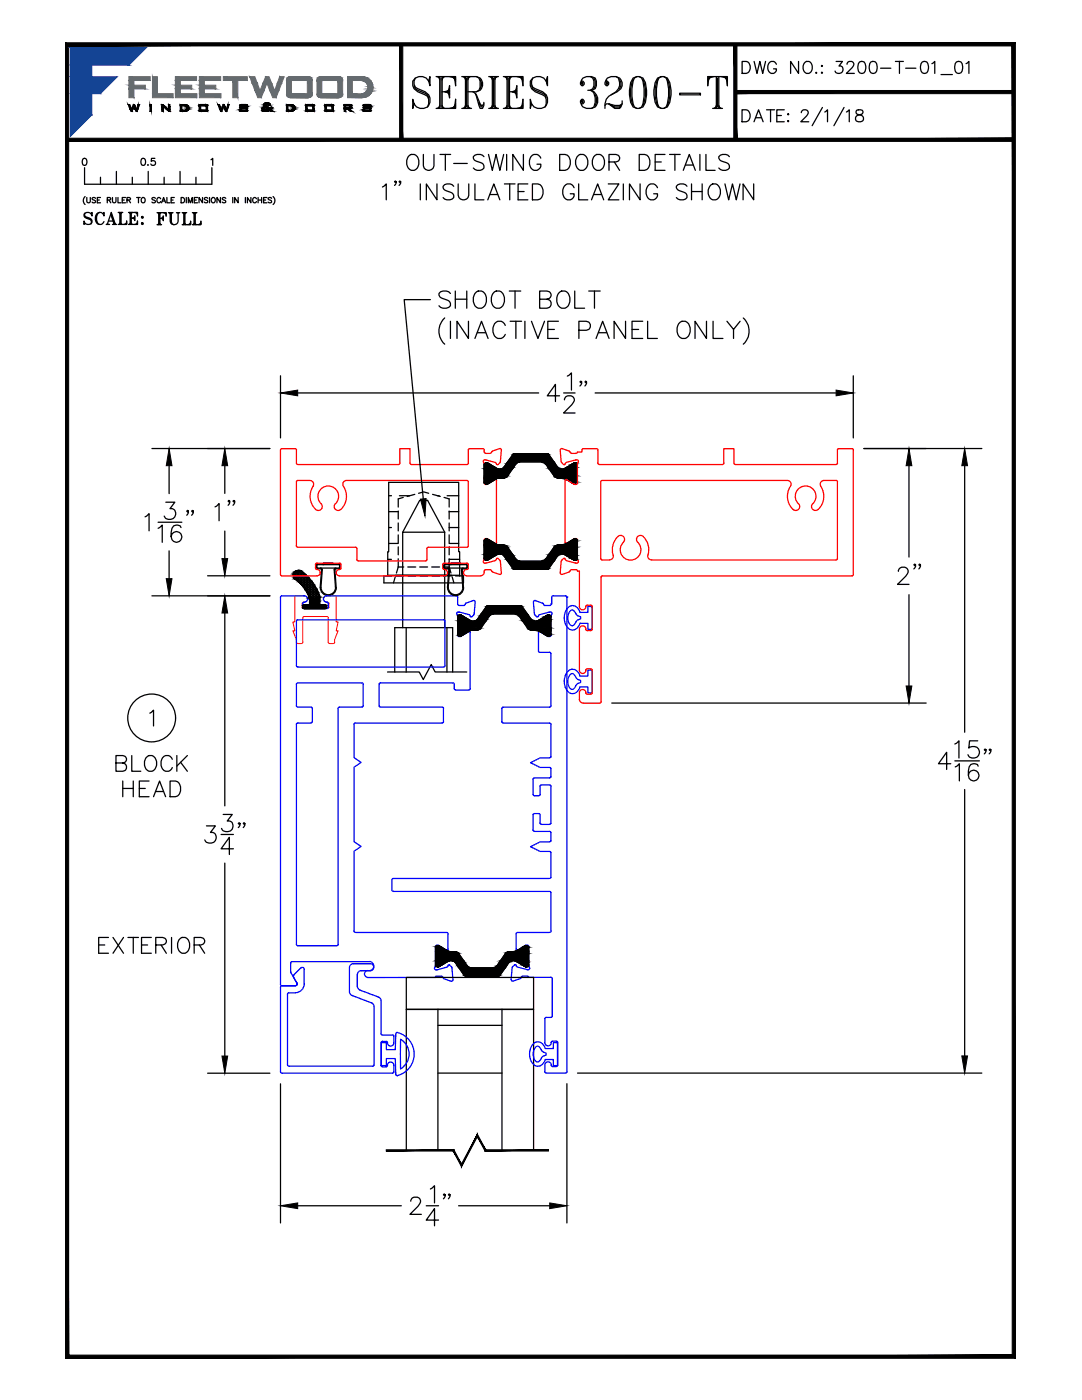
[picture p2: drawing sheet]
<svg xmlns="http://www.w3.org/2000/svg" width="216mm" height="279mm" viewBox="0 0 216 279" stroke-linecap="round" stroke-linejoin="round" font-family="sans-serif">
<!-- layer: GLASS -->
<path d="M77.1 229.5v.2l13.5-.2zM77.1 229.7l13.5-.2-.2 .2zM90.6 229.5l-.2 .2 1.7 2.6zM90.4 229.7l1.7 2.6v.5zM95.3 226.4l-3.2 5.9v.5zM95.3 226.4v.5l-3.2 5.9zM95.3 226.4v.5l1.6 2.6zM95.3 226.9l1.6 2.6-.1 .2zM96.9 229.5l-.1 .2 12.6-.2zM96.8 229.7l12.6-.2v.2z" fill="#000" stroke="#000" stroke-width=".2"/>
<!-- layer: INERTIA -->
<g fill="none" stroke="#000" stroke-width=".25">
<path d="M77.6 98.9h.5M79.7 98.9h2M80.5 99.3l-1 .3v1.6M82.8 98.7l-1.6 .4M83.5 98.4l1-.2 1 .2M86.3 98.7l1.5 .4M87.3 98.9h.3M88.6 99.3l1 .3v1.6M89.2 98.9h2.3M77.4 114.8h14.3M77.4 114.9h-.8v1.4h15.9v-1.4h-1.6M77.4 111.6h.7"/>
<path d="M77.6 108.5h1.9M77.6 102.1h1.9M77.6 105.3h.5M78.2 114.9h-.8v-4.8h.2v-13.8h13.9v13.8h.2v4.8M78.9 115.1l-.4 1.2M79 114.8h11.1M79 114.9h1.6M79.5 113.2h1.1M79.5 102v1.6M79.5 104.4v1.6M79.5 106.7v1.6M79.5 109.1v1.6"/>
<path d="M79.5 111.5v1.7M79.5 113.2l-.4 1.2M81.4 113.2h1.6M81.4 114.9h1.6M83.7 113.2h1.6M83.7 114.9h1.6M86.1 113.2h1.6M86.1 114.9h1.6M88.5 113.2h1.1M88.5 114.9h1.6M89.6 113.2l.4 1.2M89.6 108.5h1.9"/>
<path d="M89.6 102.1h1.9M89.6 111.6h2.1M89.6 105.3h1.9M89.6 102v1.6M89.6 104.4v1.6M89.6 106.7v1.6M89.6 109.1v1.6M89.6 111.5v1.7M90.2 115.1l.4 1.2M77.3 134.1h6.4l.8 1.5 1.5-3 .8 1.5h6.3M78.8 134.1v-8.8h11.5v8.8M81.1 125.3v8.8"/>
<path d="M89.2 125.3v8.8M81.1 201.5h25.4M87.4 214.2h12.8M87.4 204.6h12.8"/>
</g>
<!-- layer: 0 -->
<g fill="none" stroke="#000" stroke-width=".25">
<path d="M82.6 17.1l.3 .6 2.4 1.2 .2 .6M82.9 15.6a1.39 1.39 0 0 0 .5 2.1l1.4 .6a1.75 1.75 0 0 1 .7 2.8 1.75 1.75 0 0 1-2.9-.4l-.2-.9v1.8l.2-.9M85.5 16.2l.3-.9v1.8a1.83 1.83 0 0 0-1.4-1.8 1.83 1.83 0 0 0-2 .9v.9l.2 .6 .8 .6 1.4 .6a1.66 1.66 0 0 1 .5 2.4M87 15.3h3.9v1.8l-.2-1.8M87.3 15.3l.4 .3M87.5 15.3l.2 .6M87.7 15.3v6.3M88 15.6v5.7M88.2 15.3v6.3M88.2 18.3h1.5M88.5 15.3l-.3 .6M88.7 15.3l-.5 .3"/>
<path d="M89.7 17.1v2.4l-.2-1.2zM89.7 17.7l-.5 .6 .5 .6M89.7 18l-1 .3 1 .3M89.7 15.3l1.2 .3M90.2 15.3l.7 .6M90.4 15.3l.5 .9M92.1 15.3h3a1.54 1.54 0 0 1 1.2 1.5 1.54 1.54 0 0 1-1.2 1.5h-1.7M92.4 15.3l.5 .3M92.6 15.3l.3 .6M92.9 15.3v6.3M93.1 15.6v5.7M93.4 15.3v6.3"/>
<path d="M93.6 15.3l-.2 .6M93.9 15.3l-.5 .3M94.3 18.3l.5 .3 1 3h.5l.2-.6v-.6M94.8 18.6l1.3 2.4h.2l.2-.3M95.1 15.3l.5 .3 .2 .6v1.2l-.2 .6-.5 .3M95.8 15.9l.3 .6v.6l-.3 .6M97.5 15.3h2M97.8 15.3l.4 .3M98 15.3l.2 .6M98.2 15.3v6.3M98.5 15.6v5.7M98.7 15.3v6.3"/>
<path d="M99 15.3l-.3 .6M99.2 15.3l-.5 .3M100.4 15.3h4v1.8l-.3-1.8M100.7 15.3l.5 .3M100.9 15.3l.3 .6M101.2 15.3v6.3M101.4 15.6v5.7M101.7 18.3h1.4M101.7 15.3v6.3M101.9 15.3l-.2 .6M102.2 15.3l-.5 .3M103.1 17.1v2.4l-.2-1.2z"/>
<path d="M103.1 17.7l-.5 .6 .5 .6M103.1 18l-.9 .3 .9 .3M103.1 15.3l1.3 .3M103.6 15.3l.8 .6M103.9 15.3l.5 .9M106.1 17.1l.2 .6 2.5 1.2 .2 .6M106.3 15.6a1.42 1.42 0 0 0 .5 2.1l1.5 .6a1.79 1.79 0 0 1 1 2.2 1.79 1.79 0 0 1-2 1.2 1.79 1.79 0 0 1-1.5-1.9v1.8l.3-.9M109 16.2l.2-.9v1.8a1.83 1.83 0 0 0-1.3-1.8 1.83 1.83 0 0 0-2.1 .9v.9l.3 .6 .7 .6 1.5 .6a1.66 1.66 0 0 1 .5 2.4M116.1 16.5h.2v.3h-.2zM116.1 16.2h.2l.3 .3v.3l-.3 .3h-.2l-.3-.3a1.46 1.46 0 0 1 1.3-1.5h.9l.8 .3 .2 .6v.9l-.2 .6-.8 .3M117.3 18a1.85 1.85 0 0 1 2 2.4l-.3 .6a1.84 1.84 0 0 1-3.2-.6v-.3l.3-.3h.2l.3 .3v.3l-.3 .3h-.2M117.8 15.3a1.58 1.58 0 0 1 0 2.7l.5 .3a3 3 0 0 1 .2 3l-.5 .3"/>
<path d="M118.5 15.6l.3 .6v.9l-.3 .6M118.8 18.9l.2 .6v.9l-.2 .6M121 16.5h.2v.3h-.2zM121 16.2h.2l.3 .3v.3l-.3 .3h-.2l-.3-.3a1.46 1.46 0 0 1 1.2-1.5h1a1.54 1.54 0 0 1 1 2.4l-.8 .6-1.2 .6a2.33 2.33 0 0 0-1.2 2.7M122.9 15.3l.5 .3a2.33 2.33 0 0 1-1.5 3.3M123.6 15.9l.3 .6v.6l-.3 .6M126.3 15.6l.8-.3h.5l.7 .3a6 6 0 0 1 0 5.7l-.7 .3h-.5l-.8-.3a6 6 0 0 1 0-5.7zM126.3 15.9a6.5 6.5 0 0 0 0 5.1M127.1 15.3l-.5 .3a8.2 8.2 0 0 0 0 5.7l.5 .3M127.6 15.3l.4 .3a8.2 8.2 0 0 1 0 5.7l-.4 .3M128.3 15.9a6.5 6.5 0 0 1 0 5.1M131.2 15.6l.8-.3h.4l.8 .3a5.8 5.8 0 0 1 0 5.7l-.8 .3h-.4l-.8-.3a5.8 5.8 0 0 1 0-5.7z"/>
<path d="M131.2 15.9a6.5 6.5 0 0 0 0 5.1M132 15.3l-.5 .3a8.2 8.2 0 0 0 0 5.7l.5 .3M132.4 15.3l.5 .3a8.2 8.2 0 0 1 0 5.7l-.5 .3M133.2 15.9a6.5 6.5 0 0 1 0 5.1M135.6 18.6h4.2v.3h-4.2zM141.5 15.3l-.3 1.8v-1.8h3.9v1.8l-.2-1.8M141.7 15.3l-.5 .9M142 15.3l-.8 .6M142.5 15.3l-1.3 .3M142.9 15.3v6.3M143.2 15.6v5.7M143.4 15.3v6.3"/>
<path d="M143.9 15.3l1.2 .3M144.4 15.3l.7 .6M144.7 15.3l.4 .9M148.1 12.3h.8a1.27 1.27 0 0 1 .8 1.2 1.27 1.27 0 0 1-.8 1.2h-.8zM150.5 12.3l.5 2.4 .6-2.4 .6 2.4 .6-2.4M154.9 12.8a.88 .88 0 0 0-1-.5 .88 .88 0 0 0-.7 .9 1.04 1.04 0 0 0 .2 1.1 1.04 1.04 0 0 0 1.2 .2l.3-.4v-.4h-.6M159.3 12.3v2.4l-1.5-2.4v2.4M160.5 12.6a.88 .88 0 0 1 1-.3 .88 .88 0 0 1 .6 .9 1.03 1.03 0 0 1-.2 1.1 1.03 1.03 0 0 1-1.2 .2 1.44 1.44 0 0 1-.2-1.9zM162.9 14.4l-.1 .1 .1 .2 .1-.2M163.9 13.2l.1-.1 .1 .1-.1 .1zM163.9 14.5l.1-.1 .1 .1-.1 .2zM166.8 12.3h1.3l-.7 .9a.77 .77 0 0 1 .8 .8 .77 .77 0 0 1-1 .7l-.4-.2-.2-.3"/>
<path d="M169 12.8l.2-.4 .7-.1a.59 .59 0 0 1 .4 .9l-1.4 1.5h1.6M171.5 12.4a.77 .77 0 0 1 1.1 .3 1.93 1.93 0 0 1-.2 1.8 .76 .76 0 0 1-1.1-.3 2.02 2.02 0 0 1 .2-1.8zM173.8 12.4a.8 .8 0 0 1 1.1 .3 2.02 2.02 0 0 1-.2 1.8 .76 .76 0 0 1-1.2-.3 2.02 2.02 0 0 1 .3-1.8zM175.7 13.6h2.1M178.7 12.3h1.6M179.5 12.3v2.4M180.7 13.6h2.1M184 12.4a.78 .78 0 0 1 1.1 .3 1.93 1.93 0 0 1-.2 1.8 .76 .76 0 0 1-1.1-.3 1.86 1.86 0 0 1 .2-1.8zM185.9 12.7l.6-.4v2.4M187.8 14.9h2.2M190.8 12.4a.8 .8 0 0 1 1.2 .3 2.02 2.02 0 0 1-.3 1.8 .76 .76 0 0 1-1.1-.3 2.02 2.02 0 0 1 .2-1.8zM192.8 12.7l.5-.4v2.4"/>
<path d="M16.6 31.7a.47 .47 0 0 1 .7 .2v.3a.61 .61 0 0 1-.5 .8 .9 .9 0 0 1-.2-1.3zM16.9 33.5v3.3h25.4v-3.3M17 39.2a1.05 1.05 0 0 0 0 1.6M17.3 39.4v.8l.3 .3 .4-.2v-.9M19.1 39.6l-.3-.2-.3 .1-.1 .3 .6 .2 .1 .3-.3 .2-.4-.2M19.4 39.9h.4M20.1 39.4h-.7v1.1h.7M20.1 35.4v1.4M21.4 39.9h.6l.1-.3-.2-.2h-.5v1.1M21.7 39.9l.4 .6M22.4 39.4v.8l.3 .3 .4-.2v-.9M23.2 34.2v2.6"/>
<path d="M23.5 39.4v1.1h.6M24.4 39.9h.4M25 39.4h-.6v1.1h.6M25.3 39.9h.6l.1-.3-.2-.2h-.5v1.1M25.7 39.9l.3 .6M26.4 35.4v1.4M27.3 39.4h.7M27.6 39.4v1.1M28.3 39.6l.1-.1a.47 .47 0 0 1 .6 .5 .47 .47 0 0 1-.7 .3zM28.3 31.7a.47 .47 0 0 1 .7 .2v.3a.61 .61 0 0 1-.5 .8 .9 .9 0 0 1-.2-1.3zM29.5 32.9h.1M29.6 34.2v2.6"/>
<path d="M30.9 31.6h-.7v.6a.49 .49 0 0 1 .7 0 .49 .49 0 0 1-.1 .7 .49 .49 0 0 1-.7-.2M31 39.6l-.2-.2-.4 .1v.3l.5 .2 .1 .3-.2 .2-.5-.2M32.1 39.7a.38 .38 0 0 0-.5-.3 .38 .38 0 0 0-.3 .4v.3a.38 .38 0 0 0 .3 .4 .38 .38 0 0 0 .5-.3M32.8 35.4v1.4M33.3 39.4v1.1h.6M34.1 39.9h.4M34.8 39.4h-.7v1.1h.7M35.9 34.2v2.6M36.1 39.4a.57 .57 0 0 1 .7 .3 .57 .57 0 0 1-.2 .7l-.5 .1zM37.2 39.4v1.1M38.8 39.9h.4M39.1 35.4v1.4"/>
<path d="M39.4 39.4h-.6v1.1h.6M40.4 39.4v1.1l-.7-1.1v1.1M41.4 39.6l-.2-.2-.3 .1-.1 .3 .6 .2v.3l-.2 .2-.4-.2M41.8 39.4v1.1M42.1 31.9l.3-.3v1.4M42.3 39.6l.1-.1a.47 .47 0 0 1 .6 .5 .47 .47 0 0 1-.7 .3l-.2-.2zM44 39.4v1.1l-.7-1.1v1.1M45 39.6l-.2-.2-.5 .2 .1 .2 .6 .4-.2 .3-.5-.2M46.4 39.4v1.1M47.5 39.4v1.1l-.7-1.1v1.1M49 39.4v1.1M50.1 39.4v1.1l-.7-1.1v1.1"/>
<path d="M51.2 39.7a.38 .38 0 0 0-.5-.3 .38 .38 0 0 0-.3 .4v.3a.38 .38 0 0 0 .3 .4 .38 .38 0 0 0 .5-.3M51.5 39.9h.7M51.5 39.4v1.1M52.2 39.4v1.1M52.6 39.9h.4M53.3 39.4h-.7v1.1h.7M54.2 39.6l-.2-.2-.5 .2 .1 .2 .5 .3v.3l-.4 .1-.2-.2M54.5 39.2a1.05 1.05 0 0 1 0 1.6M87 21.6h3.9v-1.8l-.2 1.8M87.7 21.3l-.4 .3M87.7 21l-.2 .6M88.2 21l.3 .6"/>
<path d="M88.2 21.3l.5 .3M90.9 21l-.7 .6M90.9 21.3l-1.2 .3M90.9 20.7l-.5 .9M92.1 21.6h2M92.9 21.3l-.5 .3M92.9 21l-.3 .6M93.4 21l.2 .6M93.4 21.3l.5 .3M95.6 20.4l.2 .6 .3 .3h.2M97.5 21.6h2M98.2 21.3l-.4 .3"/>
<path d="M98.2 21l-.2 .6M98.7 21l.3 .6M98.7 21.3l.5 .3M100.4 21.6h4v-1.8l-.3 1.8M101.2 21.3l-.5 .3M101.2 21l-.3 .6M101.7 21l.2 .6M101.7 21.3l.5 .3M104.4 21.3l-1.3 .3M104.4 20.7l-.5 .9M104.4 21l-.8 .6M116.1 20.1h.2v.3h-.2z"/>
<path d="M124.1 20.1v.6l-.5 .9h-.9l-1.2-.9 1.2 .6h.9l.3-.3M124.1 20.7l-.5 .3h-.9l-1.7-.3-.3 .3M142.2 21.6h2M142.9 21.3l-.4 .3M142.9 21l-.2 .6M143.4 21l.3 .6M143.4 21.3l.5 .3M148.1 21.9h.8a1.27 1.27 0 0 1 .8 1.2 1.27 1.27 0 0 1-.8 1.2h-.8zM150.5 24.3l.9-2.4 .9 2.4M150.8 23.5h1.1M153 21.9h1.6M153.8 21.9v2.4"/>
<path d="M155 23.1h.9M156.5 21.9h-1.5v2.4h1.5M157.3 22.7l.1 .1-.1 .1-.1-.1zM157.3 24.1l.1 .1-.1 .1-.1-.1zM159.9 22.5l.2-.5a.78 .78 0 0 1 1.1 .1 .75 .75 0 0 1-.3 1.1l-1.1 1.1h1.6M164.1 21.4l-2 3.7M164.6 22.4l.5-.5v2.4M168.4 21.4l-2 3.7M168.9 22.4l.6-.5v2.4M170.9 22a.49 .49 0 0 0 .3 .8 .99 .99 0 0 1 1.1 1 .83 .83 0 0 1-.9 .5 .83 .83 0 0 1-.7-.8 1.11 1.11 0 0 1 1.1-.7 .47 .47 0 0 0 .3-.8l-.4-.1zM16.9 43.1a1.71 1.71 0 0 0 1.2 .7l.1 .2M17 42.5a.48 .48 0 0 0 .2 .8l.7 .2a.71 .71 0 0 1 .3 1.1 .71 .71 0 0 1-1.1 .1l-.3-.6v.7l.1-.3"/>
<path d="M18.2 42.7l.2-.3v.7a.89 .89 0 0 0-.7-.7 .89 .89 0 0 0-.9 .3v.4a1.88 1.88 0 0 0 1.3 .8l.1 .2-.1 .6M19.4 42.7a1.55 1.55 0 0 0 0 1.8M19.8 42.4a1.49 1.49 0 0 0 0 2.4M20.6 42.7l.1-.3v.7a.87 .87 0 0 0-.9-.7 .87 .87 0 0 0-.8 .9 1.05 1.05 0 0 0 .3 1.1 1.05 1.05 0 0 0 1.1 .3l.3-.5M21.2 44.8h.7M21.3 44.8l.1-.1 .3 .1M21.4 44.7l.8-2.3 .8 2.4M21.7 44.1h1M22.1 42.7l.7 2.1M22.2 42.7l.7 2.1M22.4 44.8h.8M22.8 44.7l-.2 .1"/>
<path d="M22.8 44.6l-.1 .2M22.9 44.6l.2 .2M23.6 44.8h1.7v-.7l-.1 .7M23.6 42.4h.9M23.7 42.4l.2 .1M23.8 42.4l.1 .2M23.9 42.4v2.4M23.9 44.7l-.2 .1M23.9 44.6l-.1 .2M24 42.5v2.2M24.2 42.4v2.4M24.2 44.6l.1 .2"/>
<path d="M24.2 44.7l.2 .1M24.3 42.4l-.1 .2M24.4 42.4l-.2 .1M25.3 44.5l-.2 .3M25.3 44.6l-.4 .2M25.3 44.7l-.6 .1M25.6 42.4h1.8v.7l-.1-.7M25.6 44.8h1.8v-.7l-.1 .7M25.7 42.4l.3 .1M25.9 42.4l.1 .2M26 42.4v2.4M26 44.7l-.3 .1"/>
<path d="M26 44.6l-.1 .2M26.1 42.5v2.2M26.2 42.4v2.4M26.2 43.5h.7M26.2 44.6l.1 .2M26.2 44.7l.2 .1M26.3 42.4l-.1 .2M26.4 42.4l-.2 .1M26.9 43.1v.9l-.1-.5zM26.9 43.3l-.2 .2 .2 .3M26.9 43.4l-.5 .1 .5 .1M26.9 42.4l.5 .1"/>
<path d="M27.1 42.4l.3 .2M27.2 42.4l.2 .3M27.4 44.5l-.2 .3M27.4 44.6l-.3 .2M27.4 44.7l-.5 .1M28.2 43.3l.3-.1 .1 .2-.3 .1zM28.2 44.6l.3-.1 .1 .2-.3 .1zM28.3 43.3l.2 .1zM28.3 44.6l.2 .1zM31.3 42.4h1.9v.7l-.2-.7M31.3 44.8h.9M31.5 42.4l.2 .1"/>
<path d="M31.6 42.4l.1 .3M31.7 42.4v2.4M31.7 44.7l-.2 .1M31.7 44.6l-.1 .2M31.8 42.5v2.2M31.9 42.4v2.4M31.9 43.6h.7M31.9 44.6l.1 .2M31.9 44.7l.2 .1M32 42.4l-.1 .3M32.1 42.4l-.2 .1M32.2 40.5l.4-1.1 .4 1.1"/>
<path d="M32.4 40.1h.5M32.6 43.1v.9l-.1-.4zM32.6 43.4l-.2 .2 .2 .2M32.6 43.5l-.5 .1 .5 .1M32.6 42.4l.6 .1M32.8 42.4l.4 .3M32.9 42.4l.3 .4M33.6 42.4h.9M33.7 42.4l.3 .1M33.8 42.4l.2 .3M34 42.4v1.8a.8 .8 0 0 0 .8 .6 .8 .8 0 0 0 .7-.6v-1.7M34.1 42.5v1.8l.1 .2"/>
<path d="M34.2 42.4v1.9l.1 .3 .3 .2M34.3 42.4l-.1 .3M34.4 42.4l-.2 .1M35.2 42.4h.7M35.3 42.4l.2 .1 .3-.1M36.3 44.8h1.7v-.6l-.1 .6M36.3 42.4h1M36.5 42.4l.2 .1M36.6 42.4l.1 .3M36.7 42.4v2.4M36.7 44.7l-.2 .1M36.7 44.6l-.1 .2"/>
<path d="M36.8 42.5v2.2M36.9 42.4v2.4M36.9 44.6l.1 .2M36.9 44.7l.2 .1M37 42.4l-.1 .3M37.1 42.4l-.2 .1M37.6 40.5v-1.1l.4 1.1 .4-1.1v1.1M38 44.5l-.2 .3M38 44.6l-.3 .2M38 44.7l-.5 .1M38.4 44.8h1.7v-.6l-.1 .6M38.4 42.4h.9"/>
<path d="M38.5 42.4l.2 .1M38.6 42.4l.1 .3M38.7 42.4v2.4M38.7 44.7l-.2 .1M38.7 44.6l-.1 .2M38.8 42.5v2.2M39 42.4v2.4M39 44.6l.1 .2M39 44.7l.2 .1M39.1 42.4l-.1 .3M39.2 42.4l-.2 .1M40.1 44.5l-.2 .3"/>
<path d="M40.1 44.6l-.3 .2M40.1 44.7l-.6 .1M58.7 114.9l.1 .2M58.7 114.6l.1 .1M58.8 115.1h.2M58.8 114.7h.2M58.8 114.7l-.1 .1M58.8 115.1h-.1M58.8 114.4h.2M58.9 115.4h.1M59 115.4v.1M59 115.1l.1 .1"/>
<path d="M59 114.7l.1 .2M59 114.4l.1 .2M59 114.2h.1M59.1 115.6h.2M59.1 115.2h.2M59.1 114.9h.2M59.1 114.6h.2M59.1 114.2h.2M59.1 114.2l-.1 .2M59.1 114.6l-.1 .1M59.1 114.9l-.1 .2M59.1 115.2l-.1 .2"/>
<path d="M59.3 115.6l.1 .1M59.3 115.2l.1 .2M59.3 114.9l.1 .2M59.3 114.6l.1 .1M59.3 114.2l.1 .2M59.3 114h.1M59.4 115.7h.1M59.4 115.4h.1M59.4 115.1h.1M59.4 114.7h.1M59.4 114.4h.1M59.4 114h.1"/>
<path d="M59.4 114l-.1 .2M59.4 114.4l-.1 .2M59.4 114.7l-.1 .2M59.4 115.1l-.1 .1M59.4 115.4l-.1 .2M59.4 115.7l-.1 .1M59.5 115.7l.2 .2M59.5 115.4l.2 .2M59.5 115.1l.2 .1M59.5 114.7l.2 .2M59.5 114.4l.2 .2M59.5 114l.2 .2"/>
<path d="M59.6 114h-.1M59.7 115.9h.1M59.7 115.6h.1M59.7 115.2h.1M59.7 114.9h.1M59.7 114.6h.1M59.7 114.2h.1M59.7 114.2l-.2 .2M59.7 114.6l-.2 .1M59.7 114.9l-.2 .2M59.7 115.2l-.2 .2M59.7 115.6l-.2 .1"/>
<path d="M59.7 115.9l-.1 .1M59.8 115.9l.1 .2M59.8 115.6l.1 .1M59.8 115.2l.1 .2M59.8 114.9l.1 .2M59.8 114.6l.1 .1M59.8 114.2l.1 .2M59.9 116.1h.2M59.9 115.7h.2M59.9 115.4h.2M59.9 115.1h.2M59.9 114.7h.2"/>
<path d="M59.9 114.4h.2M59.9 114l-.1 .2M59.9 114.4l-.1 .2M59.9 114.7l-.1 .2M59.9 115.1l-.1 .1M59.9 115.4l-.1 .2M59.9 115.7l-.1 .2M59.9 116.1v.1M60.1 116.4h.1M60.1 116.4l.1 .2M60.1 116.1l.1 .2M60.1 115.7l.1 .2"/>
<path d="M60.1 115.4l.1 .2M60.1 115.1l.1 .1M60.1 114.7l.1 .2M60.1 114.4l.1 .2M60.2 114.2l-.1 .2M60.2 116.6h.2M60.2 116.3h.2M60.2 115.9h.2M60.2 115.6h.2M60.2 115.2h.2M60.2 114.9h.2M60.2 114.6h.2"/>
<path d="M60.2 114.6l-.1 .1M60.2 114.9l-.1 .2M60.2 115.2l-.1 .2M60.2 115.6l-.1 .1M60.2 115.9l-.1 .2M60.2 116.3l-.1 .1M60.2 116.6h.1M60.4 116.6l.1 .2M60.4 116.3l.1 .1M60.4 115.9l.1 .2M60.4 115.6l.1 .1M60.4 115.2l.1 .2"/>
<path d="M60.4 114.9l.1 .2M60.4 114.6l.1 .1M60.5 114.4l-.1 .2M60.5 116.8h.3M60.5 116.4h.3M60.5 116.1h.3M60.5 115.7h.3M60.5 115.4h.3M60.5 115.1h.3M60.5 114.7h.3M60.5 114.7l-.1 .2M60.5 115.1l-.1 .1"/>
<path d="M60.5 115.4l-.1 .2M60.5 115.7l-.1 .2M60.5 116.1l-.1 .2M60.5 116.4l-.1 .2M60.5 116.8v.1M60.7 117.1h.1M60.8 117.1v.2M60.8 116.8v.1M60.8 116.4v.2M60.8 116.1v.2M60.8 115.7v.2M60.8 115.4v.2"/>
<path d="M60.8 115.1v.1M60.8 114.7v.2M60.8 114.7h.1M60.8 117.3h.2M60.8 116.9h.2M60.8 116.6h.2M60.8 116.3h.2M60.8 115.9h.2M60.8 115.6h.2M60.8 115.2h.2M60.8 114.9h.2M60.8 114.9v.2"/>
<path d="M60.8 115.2v.2M60.8 115.6v.1M60.8 115.9v.2M60.8 116.3v.1M60.8 116.6v.2M60.8 116.9v.2M60.8 117.3h.1M61 117.6h.1M61 117.6l.1 .2M61 117.3l.1 .2M61 116.9l.1 .2M61 116.6l.1 .2"/>
<path d="M61 116.3l.1 .1M61 115.9l.1 .2M61 115.6l.1 .1M61 115.2l.1 .2M61.1 114.9v.2M61.1 117.8h.2M61.1 117.5h.2M61.1 117.1h.2M61.1 116.8h.2M61.1 116.4h.2M61.1 116.1h.2M61.1 115.7h.2"/>
<path d="M61.1 115.4h.2M61.1 115.1h.1M61.1 115.1l-.1 .1M61.1 115.4l-.1 .2M61.1 115.7l-.1 .2M61.1 116.1l-.1 .2M61.1 116.4l-.1 .2M61.1 116.8l-.1 .1M61.1 117.1l-.1 .2M61.1 117.5l-.1 .1M61.3 117.8l.1 .2M61.3 117.5l.1 .1"/>
<path d="M61.3 117.1l.1 .2M61.3 116.8l.1 .1M61.3 116.4l.1 .2M61.3 116.1l.1 .2M61.3 115.7l.1 .2M61.3 115.4l.1 .2M61.4 115.3l-.1 .1M61.4 118.3h.2M61.4 118h.2M61.4 117.6h.2M61.4 117.3h.2M61.4 116.9h.2"/>
<path d="M61.4 116.6h.2M61.4 116.3h.2M61.4 115.9h.2M61.4 115.6h.2M61.4 115.6l-.1 .1M61.4 115.9l-.1 .2M61.4 116.3l-.1 .1M61.4 116.6l-.1 .2M61.4 116.9l-.1 .2M61.4 117.3l-.1 .2M61.4 117.6l-.1 .2M61.4 118l-.1 .2"/>
<path d="M61.6 118.7h.1M61.6 118.7l.1 .2M61.6 118.3l.1 .2M61.6 118l.1 .2M61.6 117.6l.1 .2M61.6 117.3l.1 .2M61.6 116.9l.1 .2M61.6 116.6l.1 .2M61.6 116.3l.1 .1M61.6 115.9l.1 .2M61.6 115.6l.1 .1M61.7 115.5l-.1 .1"/>
<path d="M61.7 118.9h.2M61.7 118.5h.2M61.7 118.2h.2M61.7 117.8h.2M61.7 117.5h.2M61.7 117.1h.2M61.7 116.8h.2M61.7 116.4h.2M61.7 116.1h.2M61.7 115.7h.1M61.7 115.7l-.1 .2M61.7 116.1l-.1 .2"/>
<path d="M61.7 116.4l-.1 .2M61.7 116.8l-.1 .1M61.7 117.1l-.1 .2M61.7 117.5l-.1 .1M61.7 117.8l-.1 .2M61.7 118.2l-.1 .1M61.7 118.5l-.1 .2M61.7 118.9h.1M61.8 119.2h.1M61.9 119.2l.1 .2M61.9 118.9l.1 .1M61.9 118.5l.1 .2"/>
<path d="M61.9 118.2l.1 .1M61.9 117.8l.1 .2M61.9 117.5l.1 .1M61.9 117.1l.1 .2M61.9 116.8l.1 .1M61.9 116.4l.1 .2M61.9 116.1l.1 .2M62 116l-.1 .1M62 119.4h.2M62 119h.2M62 118.7h.2M62 118.3h.2"/>
<path d="M62 118h.2M62 117.6h.2M62 117.3h.2M62 116.9h.2M62 116.6h.2M62 116.3h.2M62 116.3l-.1 .1M62 116.6l-.1 .2M62 116.9l-.1 .2M62 117.3l-.1 .2M62 117.6l-.1 .2M62 118l-.1 .2"/>
<path d="M62 118.3l-.1 .2M62 118.7l-.1 .2M62 119l-.1 .2M62 119.4h.1M62.2 116.3h.1M62.2 119l.1 .2M62.2 119.4h.1M62.2 118.3l.1 .2M62.2 118.7l.1 .2M62.2 118l.1 .2M62.2 117.6l.1 .2M62.2 117.3l.1 .2"/>
<path d="M62.2 116.9l.1 .2M62.2 116.6l.1 .2M62.2 116.3l.1 .1M62.3 119.2h.2M62.3 118.9h.2M62.3 118.5h.2M62.3 118.2h.2M62.3 117.8h.2M62.3 117.5h.2M62.3 117.1h.2M62.3 116.8h.2M62.3 116.4h.1"/>
<path d="M62.3 116.4l-.1 .2M62.3 116.8l-.1 .1M62.3 117.1l-.1 .2M62.3 117.5l-.1 .1M62.3 117.8l-.1 .2M62.3 118.2l-.1 .1M62.3 118.5l-.1 .2M62.3 118.9l-.1 .1M62.3 119.2l-.1 .2M62.5 119.2l.1 .2M62.5 118.9l.1 .1M62.5 118.5l.1 .2"/>
<path d="M62.5 118.2l.1 .1M62.5 117.8l.1 .2M62.5 117.5l.1 .1M62.5 117.1l.1 .2M62.5 116.8l.1 .1M62.6 116.7l-.1 .1M62.6 119.4h.2M62.6 119h.2M62.6 118.7h.2M62.6 118.3h.2M62.6 118h.2M62.6 117.6h.2"/>
<path d="M62.6 117.3h.2M62.6 116.9h.1M62.6 116.9l-.1 .2M62.6 117.3l-.1 .2M62.6 117.6l-.1 .2M62.6 118l-.1 .2M62.6 118.3l-.1 .2M62.6 118.7l-.1 .2M62.6 119l-.1 .2M62.6 119.4h.1M62.8 119l.1 .2M62.8 119.4h.1"/>
<path d="M62.8 118.3l.1 .2M62.8 118.7l.1 .2M62.8 118l.1 .2M62.8 117.6l.1 .2M62.8 117.3l.1 .2M62.9 117.2l-.1 .1M62.9 119.2h.2M62.9 118.9h.2M62.9 118.5h.2M62.9 118.2h.2M62.9 117.8h.2M62.9 117.5h.1"/>
<path d="M62.9 117.5l-.1 .1M62.9 117.8l-.1 .2M62.9 118.2l-.1 .1M62.9 118.5l-.1 .2M62.9 118.9l-.1 .1M62.9 119.2l-.1 .2M63.1 119.2l.1 .2M63.1 118.9l.1 .1M63.1 118.5l.1 .2M63.1 118.2l.1 .1M63.1 117.8l.1 .2M63.1 117.8h.1"/>
<path d="M63.2 112.8l.1 .6M63.2 119.4h.2M63.2 119h.2M63.2 118.7h.2M63.2 118.3h.2M63.2 118h.1M63.2 118l-.1 .2M63.2 118.3l-.1 .2M63.2 118.7l-.1 .2M63.2 119l-.1 .2M63.2 119.4h.1M63.3 113.5h.7"/>
<path d="M63.3 113.4h4.4M63.3 112.7h4.4M63.3 112.7l-.1 .1M63.4 119.4h.1M63.4 119l.1 .2M63.4 118.7l.1 .2M63.5 118.6l-.1 .1M63.5 119.2h.1M63.5 118.9h.1M63.5 118.9l-.1 .1M63.5 119.2l-.1 .2M64 113.4l.3 .3-.3 3.6a1.46 1.46 0 0 0 1.5 1.4 1.46 1.46 0 0 0 1.5-1.5"/>
<path d="M64.5 112.7l.1-.2v.2M64.6 112.5h3.1M66.4 112.5v-.1l-3.1 .1-.2 .2v.6l.2 .2M67 113.5h.7M67 113.5l-.2 .2 .3 3.6a1.61 1.61 0 0 1-1.6 1.6 1.61 1.61 0 0 1-1.6-1.6l.3-3.6-.2-.2M67 113.4l-.3 .3 .2 3.6M67.7 112.7l.1 .1M67.7 112.5l.2 .2v.6l-.2 .2M67.8 112.8l-.1 .6M88.6 112.8l.1 .6M88.6 113.5h.8M88.7 113.4h4.4"/>
<path d="M88.7 112.7h4.4M88.7 112.7l-.1 .1M89.4 113.4l.3 .3-.3 3.6a1.46 1.46 0 0 0 1.5 1.4 1.46 1.46 0 0 0 1.5-1.5M89.9 112.7l.1-.2v.2M90 112.5h3.1l.2 .2M91.8 112.5v-.1l-3.1 .1-.2 .2v.6l.2 .2M92.4 113.5h.7M92.4 113.5l-.2 .2 .3 3.6a1.61 1.61 0 0 1-1.6 1.6 1.61 1.61 0 0 1-1.6-1.6l.3-3.6-.2-.2M92.4 113.4l-.3 .3 .2 3.6M93.1 112.7l.1 .1M93.2 112.8v.5M93.2 113.3l-.1 .1"/>
<path d="M93.3 112.7v.6M93.3 113.3l-.2 .2"/>
</g>
<!-- layer: INERTIA -->
<g fill="none" stroke="#f00" stroke-width=".2">
<path d="M60.7 118.9h-1.9v5.2h-.4l.4 1.8h-.4l.7 1.8v.5M60.7 118.9a.62 .62 0 0 1 .7 .6 .62 .62 0 0 1-.7 .7M59.1 128.2l.3 .2M59.4 128.4h.8M60.3 121.2l.3 .2M60.4 123.3v4.9M60.4 128.2l-.2 .2M60.5 121.5h4.9M60.7 120.2l-.3 .1-.1 .1v.8M65.4 120.2a.65 .65 0 0 1-.8-.5 .65 .65 0 0 1 .6-.8h1.9v5.2h.4l-.4 1.8h.4l-.7 1.8v.5M65.4 120.2l.2 .2M65.5 128.2l.3 .2"/>
<path d="M65.5 123.3v4.9M65.5 123.3l-.2-.3h-4.6l-.3 .3M65.6 120.4v.8M65.6 121.2l-.2 .2M65.7 128.4h.8M66.8 128.2l-.3 .2"/>
</g>
<!-- layer: PROFILE NUMBER -->
<path d="M113.2 121.4a1.42 1.42 0 0 1 1.5-.5 1.42 1.42 0 0 1 1 1.3h1.6v-1.2h.9v4.6h-.9v-1.2h-1.6a1.49 1.49 0 0 1-1.5 1.3 1.49 1.49 0 0 1-1.4-1.3 3.3 3.3 0 0 1 .4-3zM114.9 135.2a.72 .72 0 0 0-1-.7 1.97 1.97 0 0 0 .2 3.1l.5-.2 .3-.6M114.9 122.5a.72 .72 0 0 0-1-.7 1.97 1.97 0 0 0 .2 3.1l.5-.2 .3-.6M114.9 135.2a1.1 1.1 0 0 0 1 .6v.4a1.07 1.07 0 0 0-1 .6M114.9 122.5a1.1 1.1 0 0 0 1 .6v.4l-.5 .2M115.4 123.7l-.5 .4M115.7 134.9a1.5 1.5 0 0 0-1.5-1.3 1.5 1.5 0 0 0-1.4 1.3 2.8 2.8 0 0 0 1.1 3.5 1.54 1.54 0 0 0 1.8-1.3h1.6v1.2h.9v-4.6h-.9v1.2h-1.6M106.3 208.5a1.43 1.43 0 0 1 1.5-.5 1.43 1.43 0 0 1 1 1.3h1.6v-1.2h.9v4.6h-.9v-1.2h-1.6a1.5 1.5 0 0 1-1.5 1.3 1.5 1.5 0 0 1-1.5-1.4 3.3 3.3 0 0 1 .5-2.9zM108 209.5a.73 .73 0 0 0-1-.6 1.97 1.97 0 0 0 .2 3h.3l.5-.7M108 209.5l.5 .5M108.4 210l.6 .2v.4l-.6 .2M108.5 210.7l-.5 .5" fill="none" stroke="#00f" stroke-width=".25"/>
<!-- layer: HANDLE_SET -->
<path d="M80.4 106.2l3.3-6.3h1.6l3.4 6.3M88.7 106.2v19.1M88.7 106.2h-8.3v19.1" fill="none" stroke="#000" stroke-width=".25"/>
<!-- layer: VENT -->
<g fill="none" stroke="#00f" stroke-width=".25">
<path d="M61.3 119.5h.1M91.1 118.9h-25.9a.64 .64 0 0 0-.7 .7 .64 .64 0 0 0 .7 .6l.3 .2v.8M91.1 118.9l.2 .3v1.4l.3 .2h1.1l.3-.4 1.4-.5M94.4 119.8a.29 .29 0 0 1 .4 .4l-.2 2.3-.4 .6M106.8 119.9l1.5 .5 .4 .4h1.1l.2-.3M106.9 119.8l-.3 .1-.1 .3 .2 2.5M112.9 118.9h-2.6l-.2 .3v1.4h-.2M112.9 118.9l.2 .3M113.1 119.2v94.7l-.2 .2M113.1 119.2h.1M59.2 123.8l29.3-.1 .3 .2v9l-.3 .2h-29.2l-.2-.2zM60.4 121.2l.3 .2"/>
<path d="M60.4 121.2l.1-.9a.68 .68 0 0 0 .8-.6 .68 .68 0 0 0-.6-.8h-4.5l-.2 .3v77.3l.2 .2M60.7 121.5h4.5M65.5 121.2l-.3 .2M90.9 137.7h2.7M90.9 137.7l-.3-.2 .1-1-.3-.2h-14.5l-.2 .2v4.4l.2 .2M91.3 122.9v3.8l.3 .3M91.4 122.2h.2M91.4 122.1l-.1 .1a.46 .46 0 0 0 0 .7M91.6 122.1h.1M91.7 122.2l1.9 .4 .2 .3M92 127h-.4M93.8 122.9v.1"/>
<path d="M93.8 126.2v11.2l-.2 .3M93.8 126.2l-.1-.1h-.2l-1.5 .9M93.8 123l.2 .1h.2M106.7 122.7l.5 .4 .2-.1M107.4 126.2l.2-.2 1.8 1M107.4 126.2l.1 3.9 2.2 .1M107.5 122.9l-.1 .1M107.7 122.6l-.2 .3M109.6 122.2l-1.9 .5M109.7 122.2h.1M109.7 122.1h-.1M109.7 130.2l.2 .2v10.5l-.2 .2"/>
<path d="M109.8 122.1l.2 .1a.46 .46 0 0 1-.1 .7M109.9 122.9l.1 3.8-.2 .3h-.4M59.1 144.5v44l.3 .2M59.4 141.1h2.7l.2 .3M62.1 144.3h-2.7l-.3 .2M62.3 141.4v2.6M62.3 144l-.2 .3M67.7 141.1h4.5M67.7 141.1l-.2 .3v47.1M70.6 144.5v6.7l1.5 1-1.5 .9v14.9l1.5 .9-1.5 1v15.9l.3 .3h18.2l.3 .2M72.2 141.1l.3-.2-.1-4.5-13-.1-.3 .2v4.4l.3 .2M75.9 141.1h12.3l.3 .3v2.6l-.3 .3"/>
<path d="M88.2 144.3h-17.3l-.3 .2M106.6 155.3h3.1M106.6 158.8h.9M106.6 155.3l-.2 .2v3.1l.2 .2M107.8 158.5l-.3 .3M108 156.7h1.7M108 156.7l-.2 .2v1.7M109.7 141.1h-9.3l-.3 .3v2.7l.3 .2h9.3M109.7 151.3h-1.9l-1.9 .9 1.9 1h1.9M109.7 156.7l.2 .2v7.4l-.2 .2M109.7 144.3l.2 .3v6.5l-.2 .1M109.7 153.2l.2 .2v1.6l-.2 .2"/>
<path d="M78.2 175.6v2l.3 .3h31.2M106.6 162.4h.9l.3 .2M106.6 165.9h3.1M106.6 162.4l-.2 .2v3.1l.2 .2M107.8 162.6v1.7l.2 .2M108 164.5h1.7M109.7 168h-1.9l-1.9 1 1.9 .9h1.9M109.7 175.3h-31.2l-.3 .3M109.7 165.9l.2 .3v1.6l-.2 .2M109.7 169.9l.2 .3v4.9l-.2 .2M109.7 177.9l.2 .2v7.9l-6.6 .1-.3 .2M58.6 194.6v.4"/>
<path d="M58.9 198.1h-1.3l-.2 .3v14.1l.2 .3M58.9 196.7h-2.7l-.2 .3v16.9l.2 .3M59.3 196.2a.37 .37 0 0 1-.4 .5M59.4 188.7h7.8M60 193.2l-1.4 1.4M60 193.2l.3-.1 .4 .2v3a1.78 1.78 0 0 1-1.8 1.8M67.5 188.5l-.3 .2M69.7 197.9l.2 .5 .3 .3M70.2 198.7l3.9 1.4 .5 .5v11.9M70.5 192.3h3.4M70.5 192.3a.79 .79 0 0 0-.8 .8v4.8M71.3 194.5v2.3"/>
<path d="M71.3 196.8l.2 .5 .3 .3M71.8 197.6l3.7 1.4 .5 .5v6.8M72.1 193.7a.79 .79 0 0 0-.8 .8M73.4 195.1h13.5v-.3h1.2l.5 .5M73.4 195.1a.73 .73 0 0 1-.6-1 .73 .73 0 0 1 1-.4 .9 .9 0 0 0 .8-.9 .9 .9 0 0 0-.8-.9h-15.5l-.3 .3v1.8l1.2 2.2M73.9 192.3a.69 .69 0 0 1 .7 .7M74.6 193a.69 .69 0 0 1-.7 .7h-1.8M87.2 188.7h.2M87.2 188.6l-.3 .4v3.8a.41 .41 0 0 0-.2 .5 .41 .41 0 0 0 .5 .2l2-.5 .2-.3M87.4 188.6l.2 .1M88.6 195.3l1.4 .5M89.4 186.3v3.3h-.3l-1.5-.9"/>
<path d="M89.4 192.7l.2-.2 .6 .5 .2 2.5-.1 .3h-.3M102 195.5l.1 .2 .3 .1M102.4 195.8l1.4-.5 .5-.5h.9l.3 .2 4.6 .1 .1 7.7-.2 .2h-1M102.7 192.6l.2-.1 .1 .2M102.7 192.6l-.5 .5-.2 2.4M103 192.7v.1M103 186.3v3.1l.1 .2h.2M103 192.8l.2 .2 2 .5M103.3 189.6l1.6-1 .6 .2v4M105.5 192.8v.1a.35 .35 0 0 1 .2 .5 .35 .35 0 0 1-.5 .1M56.2 214.2h22.1M57.6 212.8h16.8"/>
<path d="M74.7 212.5l-.3 .3M76 206.3l.3 .2M76.3 206.6h2l.3 .2M76.3 207.8l.9 .1 .1 .2M76.3 207.8l-.3 .3v4.5l.3 .3M77.3 208.1a.65 .65 0 0 0 .6 .7 .65 .65 0 0 0 .7-.7M78.6 206.8v1.3M78.6 212.6v1.3M78.6 212.6a.68 .68 0 0 0-.8-.6 .68 .68 0 0 0-.5 .8l-1 .1M78.6 213.9l-.3 .3M79 206.3l-.1 3.2h-1.8v-1.4h-1.1v4.6h1.1v-1.4h1.8l.1 3.1M79 214.4l.3 .3"/>
<path d="M79.3 206.1a4.4 4.4 0 0 1 3.3 4.3 4.4 4.4 0 0 1-3.3 4.3M79.3 206l-.3 .3M79.9 207.4v5.9M79.9 207.4a3.4 3.4 0 0 1 0 5.9M109 214.2h3.9M109 203l-.3 .3v4.8a.69 .69 0 0 0 .8 .6 .69 .69 0 0 0 .6-.8l.9-.1 .3 .2M111.3 208v4.6M111.3 212.6l-.3 .2h-.9a.69 .69 0 0 0-.6-.9 .69 .69 0 0 0-.8 .6v1.4l.3 .2"/>
</g>
<!-- layer: I-Strut -->
<g fill="#000" stroke="#000" stroke-width=".2">
<path d="M96.9 92.4h.4zM96.9 111.8h.4z"/>
<path d="M97 92.4h.3zM97 92.4h.3z"/>
<path d="M97 92.4h.3zM96.9 92.4h.4z"/>
<path d="M96.9 92.4h.4zM96.9 92.4h.4z"/>
<path d="M96.9 96.6h.4zM96.9 96.6h.4z"/>
<path d="M97 96.6h.3zM97 96.6h.2z"/>
<path d="M96.9 92.4h.4zM96.9 92.4h.4zM96.9 92.4h.4z"/>
<path d="M96.9 96.6h.4zM96.9 96.6h.4z"/>
<path d="M96.9 92.4l.5 .1zM96.8 92.5h.6z"/>
<path d="M96.9 96.6h.4zM96.9 96.6h.4z"/>
<path d="M96.9 96.6h.4zM96.9 96.6h.4z"/>
<path d="M96.8 92.5h.7zM96.7 92.5h.8z"/>
<path d="M96.8 96.5h.6zM96.8 96.5l.5 .1z"/>
<path d="M96.7 92.5l.9 .1zM96.7 92.5l.9 .1z"/>
<path d="M96.7 96.5h.8zM96.7 96.5h.7z"/>
<path d="M96.7 92.6h1zM96.7 92.6h1z"/>
<path d="M96.7 96.4h.9zM96.7 96.4l.8 .1z"/>
<path d="M96.7 92.6l1.1 .1zM96.7 92.6l1.1 .1z"/>
<path d="M96.7 96.4h1zM96.7 96.4h.9z"/>
<path d="M96.6 92.7l1.4 .1zM96.6 92.7l1.4 .1z"/>
<path d="M96.6 96.3h1.2zM96.6 96.3l1.1 .1z"/>
<path d="M96.6 92.8l1.7 .2-.3-.2zM96.6 92.8l1.7 .2h-1.7z"/>
<path d="M96.6 96.2h1.4zM96.6 96.2l1.2 .1z"/>
<path d="M96.6 93l2.2 .3-.5-.3zM96.6 93l2.2 .3h-2.2z"/>
<path d="M96.6 96l1.4 .2 .3-.2zM96.6 96l1.4 .2h-1.4z"/>
<path d="M96.6 93.3l2.7 .3-.5-.3zM96.6 93.3l2.7 .3h-2.7z"/>
<path d="M96.6 95.7l1.7 .3 .5-.3zM96.6 95.7l1.7 .3h-1.7z"/>
<path d="M96.6 95.5l2.2 .2 .3-.2zM96.6 95.5l2.2 .2h-2.2z"/>
<path d="M96.6 93.6h2.7zM96.6 93.6h2.7z"/>
<path d="M96.6 95.5h2.7zM96.6 95.5h2.5z"/>
<path d="M96.6 93.6h2.8zM96.6 93.6h2.8z"/>
<path d="M96.6 93.6h2.8zM96.6 93.6h2.8z"/>
<path d="M96.6 95.4h2.9zM96.6 95.4h3.1z"/>
<path d="M96.6 95.4h2.9zM96.6 95.4l2.7 .1z"/>
<path d="M96.6 95.4h4.1zM96.6 95.4h3.9z"/>
<path d="M96.6 95.3h4.3zM96.6 95.3l4.1 .1z"/>
<path d="M96.6 95.2h4.4zM96.6 95.2l4.3 .1z"/>
<path d="M96.6 95.1l4.4 .1 .2-.1zM96.6 95.1l4.4 .1h-4.4z"/>
<path d="M96.6 95l4.6 .1 .1-.1zM96.6 95l4.6 .1h-4.6z"/>
<path d="M96.6 93.6l4.7 1.4 1-1.4zM96.6 93.6l4.7 1.4h-4.7z"/>
<path d="M100 93.6h2.3zM99.9 93.6h2.4z"/>
<path d="M100.2 93.5h2.1zM100 93.6h2.3z"/>
<path d="M100.3 93.5h2zM100.2 93.5h2.1z"/>
<path d="M100.4 93.4h2zM100.3 93.5h2z"/>
<path d="M100.5 93.2l1.9 .2 .1-.2zM100.5 93.2l1.9 .2h-2z"/>
<path d="M101 92.6l1.5 .6 .4-.6zM101 92.6l1.5 .6h-2z"/>
<path d="M101.1 92.5l1.8 .1 .2-.1zM101.1 92.5l1.8 .1h-1.9z"/>
<path d="M101.2 92.4l1.9 .1 .1-.1zM101.2 92.4l1.9 .1h-2z"/>
<path d="M101.2 92.3h2.2zM101.2 92.3l2 .1h-2z"/>
<path d="M101.3 92.2h2.3zM101.3 92.2l2.1 .1z"/>
<path d="M101.3 92.2h2.5zM101.3 92.2h2.3z"/>
<path d="M102.6 90.6h6.7zM102.5 90.6h6.8z"/>
<path d="M102.5 90.6h6.9zM102.4 90.6h7z"/>
<path d="M102.4 90.6h7zM102.4 90.6h7z"/>
<path d="M102.4 90.6l7.1 .1zM102.4 90.6l7.1 .1z"/>
<path d="M102.4 90.7h7.1zM102.4 90.7h7.1z"/>
<path d="M102.3 90.7l8.2 1.5-1-1.5zM102.3 90.7l8.2 1.5h-9.2z"/>
<path d="M108.1 92.2h2.5zM108.1 92.2h2.5z"/>
<path d="M108.3 92.2l2.3 .1zM108.3 92.2l2.3 .1z"/>
<path d="M108.4 92.3l2.3 .1zM108.4 92.3l2.3 .1z"/>
<path d="M108.6 92.4l2.1 .1v-.1zM108.6 92.4l2.1 .1h-1.9z"/>
<path d="M108.8 92.5l2 .1-.1-.1zM108.8 92.5l2 .1h-1.9z"/>
<path d="M108.9 92.6l2.4 .6-.5-.6zM108.9 92.6l2.4 .6h-2z"/>
<path d="M109.3 93.2l2.1 .2-.1-.2zM109.3 93.2l2.1 .2h-2z"/>
<path d="M109.4 93.4l2.1 .1zM109.4 93.4l2.1 .1z"/>
<path d="M109.5 93.5h2.1zM109.5 93.5h2.1z"/>
<path d="M109.5 93.5l2.3 .1zM109.5 93.5l2.3 .1z"/>
<path d="M109.6 93.6h2.3zM109.6 93.6h2.3z"/>
<path d="M114.6 92.4h.3zM114.6 92.4h.3z"/>
<path d="M114.6 92.4h.3zM114.6 92.4h.3z"/>
<path d="M114.6 96.6h.3zM114.6 96.6h.2z"/>
<path d="M114.6 92.4h.3zM114.5 92.4h.4z"/>
<path d="M114.6 96.6h.3zM114.6 96.6h.3z"/>
<path d="M114.5 92.4h.5zM114.5 92.4h.5zM114.5 92.4h.5zM114.5 92.4h.5z"/>
<path d="M114.5 96.6h.4zM114.5 96.6h.4z"/>
<path d="M114.5 92.4h.5zM114.5 92.4h.5z"/>
<path d="M114.5 96.6h.5zM114.5 96.6h.5z"/>
<path d="M114.5 96.6h.5zM114.5 96.6h.4z"/>
<path d="M114.5 92.4l.6 .1zM114.4 92.5h.7z"/>
<path d="M114.4 96.5h.6zM114.4 96.5l.6 .1z"/>
<path d="M114.4 92.5h.7zM114.3 92.5h.8z"/>
<path d="M114.3 96.5h.8zM114.3 96.5h.7z"/>
<path d="M114.3 92.5l.9 .1zM114.2 92.6h1z"/>
<path d="M114.2 96.4h.9zM114.2 96.4l.9 .1z"/>
<path d="M114.2 92.6h1zM114.1 92.6h1.1z"/>
<path d="M114.1 92.6l1.1 .1zM114 92.7h1.2z"/>
<path d="M114.1 96.4h1.1zM114.1 96.4h1z"/>
<path d="M114 92.7l1.2 .1zM113.9 92.8h1.3z"/>
<path d="M113.9 92.8l1.3 .5v-.5zM113 93.3l.9-.5 1.3 .5z"/>
<path d="M113 93.3l2.2 .3v-.3zM112.5 93.6l.5-.3 2.2 .3z"/>
<path d="M112.5 93.6h2.7zM112.5 93.6h2.7z"/>
<path d="M112.5 93.6h2.7zM112.4 93.6h2.8z"/>
<path d="M112.4 93.6h2.8zM112.4 93.6h2.8z"/>
<path d="M109.6 93.6l5.6 1.4v-1.4zM109.6 93.6l5.6 1.4h-4.7z"/>
<path d="M110.5 95l4.7 .1v-.1zM110.5 95l4.7 .1h-4.5z"/>
<path d="M110.7 95.1l4.5 .1v-.1zM110.7 95.1l4.5 .1h-4.4z"/>
<path d="M110.8 95.2l4.4 .1zM110.8 95.2l4.4 .1z"/>
<path d="M111 95.3l4.2 .1zM111 95.3l4.2 .1z"/>
<path d="M111.2 95.4h4zM111.2 95.4h4z"/>
<path d="M112.2 95.4h3zM112.2 95.4h3z"/>
<path d="M112.4 95.4l2.8 .1zM112.4 95.4l2.8 .1z"/>
<path d="M112.6 95.5h2.6zM112.6 95.5h2.6z"/>
<path d="M112.8 95.5l2.4 .2v-.2zM112.8 95.5l2.4 .2h-2.2z"/>
<path d="M113 95.7l2.2 .5v-.5zM113 95.7l2.2 .5h-1.3z"/>
<path d="M113.9 96.2l1.3 .1zM113.9 96.2l1.3 .1z"/>
<path d="M114 96.3h1.2zM114 96.3l1.2 .1z"/>
<path d="M97 111.8h.3zM97 111.8h.3z"/>
<path d="M97 111.8h.3zM96.9 111.8h.4z"/>
<path d="M96.9 111.8h.4zM96.9 111.8h.4z"/>
<path d="M96.9 107.6h.4zM96.9 107.6h.4z"/>
<path d="M97 107.6h.3zM97 107.6h.2z"/>
<path d="M96.9 111.8h.4zM96.9 111.8h.4zM96.9 111.8h.4z"/>
<path d="M96.9 107.6h.4zM96.9 107.6h.4z"/>
<path d="M96.9 111.8l.5-.1zM96.8 111.7h.6z"/>
<path d="M96.9 107.6h.4zM96.9 107.6h.4z"/>
<path d="M96.9 107.6h.4zM96.9 107.6h.4z"/>
<path d="M96.8 111.7h.7zM96.7 111.7h.8z"/>
<path d="M96.8 107.7h.6zM96.8 107.7l.5-.1z"/>
<path d="M96.7 111.7l.9-.1zM96.7 111.6h.9z"/>
<path d="M96.7 107.7h.8zM96.7 107.7h.7z"/>
<path d="M96.7 111.6l1-.1zM96.7 111.5h1z"/>
<path d="M96.7 107.8h.9zM96.7 107.8l.8-.1z"/>
<path d="M96.7 111.5h1.1zM96.6 111.5h1.2z"/>
<path d="M96.7 107.8h1zM96.7 107.8h.9z"/>
<path d="M96.6 111.5l1.4-.1zM96.6 111.4h1.4z"/>
<path d="M96.6 107.9h1.2zM96.7 107.8h1z"/>
<path d="M96.6 111.4l1.7-.2-.3 .2zM96.6 111.2v.2l1.7-.2z"/>
<path d="M96.6 108h1.4zM96.6 107.9h1.2z"/>
<path d="M96.6 111.2l2.2-.3-.5 .3zM96.6 110.9v.3l2.2-.3z"/>
<path d="M96.6 108.2l1.4-.2 .3 .2zM96.6 108v.2l1.4-.2z"/>
<path d="M96.6 110.9l2.7-.3-.5 .3zM96.6 110.6v.3l2.7-.3z"/>
<path d="M96.6 108.5l1.7-.3 .5 .3zM96.6 108.2v.3l1.7-.3z"/>
<path d="M96.6 108.6l2.2-.1 .3 .1zM96.6 108.5v.1l2.2-.1z"/>
<path d="M96.6 110.6h2.7zM96.6 110.6h2.7z"/>
<path d="M96.6 108.7h2.7zM96.6 108.6h2.5z"/>
<path d="M96.6 110.6h2.8zM96.6 110.6h2.8z"/>
<path d="M96.6 110.6h2.8zM96.6 110.6h2.8z"/>
<path d="M96.6 108.8h2.9zM96.6 108.7h2.7z"/>
<path d="M96.6 108.8h3.1zM96.6 108.8h2.9z"/>
<path d="M96.6 108.8h4.1zM96.6 108.8h3.9z"/>
<path d="M96.6 108.9h4.3zM96.6 108.8h4.1z"/>
<path d="M96.6 108.9h4.4zM96.6 108.9h4.3z"/>
<path d="M96.6 109.1l4.4-.2 .2 .2zM96.6 108.9v.2l4.4-.2z"/>
<path d="M96.6 109.2l4.6-.1 .1 .1zM96.6 109.1v.1l4.6-.1z"/>
<path d="M96.6 110.6l4.7-1.4 1 1.4zM96.6 109.2v1.4l4.7-1.4z"/>
<path d="M100 110.6h2.3zM99.9 110.6h2.4z"/>
<path d="M100.2 110.7h2.1zM100 110.6h2.3z"/>
<path d="M100.3 110.7h2zM100.2 110.7h2.1z"/>
<path d="M100.4 110.8h2zM100.3 110.7h2z"/>
<path d="M100.5 110.9l1.9-.1 .1 .1zM100.4 110.8l.1 .1 1.9-.1z"/>
<path d="M101 111.6l1.5-.7 .4 .7zM100.5 110.9l.5 .7 1.5-.7z"/>
<path d="M101.1 111.7l1.8-.1 .2 .1zM101 111.6l.1 .1 1.8-.1z"/>
<path d="M101.2 111.8l1.9-.1 .1 .1zM101.1 111.7l.1 .1 1.9-.1z"/>
<path d="M101.2 111.9h2.2zM101.2 111.8h2z"/>
<path d="M101.3 112h2.3zM101.2 111.9h2.2z"/>
<path d="M101.3 112h2.5zM101.3 112h2.3z"/>
<path d="M102.6 113.6h6.7zM102.5 113.6h6.8z"/>
<path d="M102.5 113.6h6.9zM102.4 113.6h7z"/>
<path d="M102.4 113.6l7-.1zM102.4 113.5h7z"/>
<path d="M102.4 113.5h7.1zM102.4 113.5h7.1z"/>
<path d="M102.4 113.5h7.1zM102.3 113.5h7.2z"/>
<path d="M102.3 113.5l8.2-1.5-1 1.5zM101.3 112l1 1.5 8.2-1.5z"/>
<path d="M108.1 112h2.5zM108.1 112h2.5z"/>
<path d="M108.3 112l2.3-.1zM108.3 112l2.3-.1z"/>
<path d="M108.4 111.9l2.3-.1zM108.4 111.9l2.3-.1z"/>
<path d="M108.6 111.8l2.1-.1v.1zM108.6 111.8l2.1-.1z"/>
<path d="M108.8 111.7l2-.1-.1 .1zM108.9 111.6l-.1 .1 2-.1z"/>
<path d="M108.9 111.6l2.4-.7-.5 .7zM109.3 110.9l-.4 .7 2.4-.7z"/>
<path d="M109.3 110.9l2.1-.1-.1 .1zM109.4 110.8l-.1 .1 2.1-.1z"/>
<path d="M109.4 110.8l2.1-.1zM109.5 110.7l-.1 .1 2.1-.1z"/>
<path d="M109.5 110.7h2.1zM109.5 110.7h2.1z"/>
<path d="M109.5 110.7l2.3-.1zM109.6 110.6h2.2z"/>
<path d="M109.6 110.6h2.3zM109.6 110.6h2.3z"/>
<path d="M114.6 111.8h.3zM114.6 111.8h.3z"/>
<path d="M114.6 111.8h.3zM114.6 111.8h.3z"/>
<path d="M114.6 107.6h.3zM114.6 107.6h.2z"/>
<path d="M114.6 111.8h.3zM114.5 111.8h.4z"/>
<path d="M114.6 107.6h.3zM114.6 107.6h.3z"/>
<path d="M114.5 111.8h.5zM114.5 111.8h.5zM114.5 111.8h.5zM114.5 111.8h.5z"/>
<path d="M114.5 107.6h.4zM114.5 107.6h.4z"/>
<path d="M114.5 111.8l.5-.1zM114.5 111.7h.5z"/>
<path d="M114.5 107.6h.5zM114.5 107.6h.5z"/>
<path d="M114.5 107.6h.5zM114.5 107.6h.4z"/>
<path d="M114.5 111.7h.6zM114.4 111.7h.7z"/>
<path d="M114.4 107.7h.6zM114.4 107.7l.6-.1z"/>
<path d="M114.4 111.7h.7zM114.3 111.7h.8z"/>
<path d="M114.3 107.7h.8zM114.3 107.7h.7z"/>
<path d="M114.3 111.7l.9-.1zM114.2 111.6h1z"/>
<path d="M114.2 107.8h.9zM114.2 107.8l.9-.1z"/>
<path d="M114.2 111.6l1-.1zM114.1 111.5h1.1z"/>
<path d="M114.1 111.5h1.1zM114 111.5h1.2z"/>
<path d="M114.1 107.8h1.1zM114.1 107.8h1z"/>
<path d="M114 111.5l1.2-.1zM113.9 111.4h1.3z"/>
<path d="M113.9 111.4l1.3-.5v.5zM113 110.9l.9 .5 1.3-.5z"/>
<path d="M113 110.9l2.2-.3v.3zM112.5 110.6l.5 .3 2.2-.3z"/>
<path d="M112.5 110.6h2.7zM112.5 110.6h2.7z"/>
<path d="M112.5 110.6h2.7zM112.4 110.6h2.8z"/>
<path d="M112.4 110.6h2.8zM112.4 110.6h2.8z"/>
<path d="M109.6 110.6l5.6-1.4v1.4zM110.5 109.2l-.9 1.4 5.6-1.4z"/>
<path d="M110.5 109.2l4.7-.1v.1zM110.7 109.1l-.2 .1 4.7-.1z"/>
<path d="M110.7 109.1l4.5-.2v.2zM110.7 109.1l4.5-.2h-4.4z"/>
<path d="M110.8 108.9h4.4zM110.8 108.9h4.4z"/>
<path d="M111 108.9l4.2-.1zM111 108.9l4.2-.1z"/>
<path d="M111.2 108.8h4zM111.2 108.8h4z"/>
<path d="M112.2 108.8h3zM112.2 108.8h3z"/>
<path d="M112.4 108.8l2.8-.1zM112.4 108.8l2.8-.1z"/>
<path d="M112.6 108.7l2.6-.1zM112.6 108.7l2.6-.1z"/>
<path d="M112.8 108.6l2.4-.1v.1zM112.8 108.6l2.4-.1h-2.2z"/>
<path d="M113 108.5l2.2-.5v.5zM113 108.5l2.2-.5h-1.3z"/>
<path d="M113.9 108l1.3-.1zM113.9 108l1.3-.1z"/>
<path d="M114 107.9h1.2zM114 107.9l1.2-.1z"/>
<path d="M91.7 122.7h.3zM91.7 122.7h.3z"/>
<path d="M91.7 122.7h.3zM91.6 122.7h.4z"/>
<path d="M91.7 126.9h.3zM91.7 126.9h.2z"/>
<path d="M91.6 126.9h.4zM91.6 126.9h.4z"/>
<path d="M91.6 126.9h.4zM91.6 126.9h.4z"/>
<path d="M91.6 122.7h.4zM91.6 122.7h.4z"/>
<path d="M91.6 122.7l.4 .1zM91.6 122.8h.4z"/>
<path d="M91.6 126.9h.4zM91.6 126.9h.4z"/>
<path d="M91.6 126.9h.4zM91.6 126.9h.4z"/>
<path d="M91.6 122.8h.4zM91.6 122.8h.4z"/>
<path d="M91.6 122.8h.5zM91.5 122.8h.6z"/>
<path d="M91.5 122.8l.7 .1zM91.5 122.8l.7 .1z"/>
<path d="M91.5 126.9h.6zM91.5 126.9h.5z"/>
<path d="M91.4 122.9h.9zM91.4 122.9h.9z"/>
<path d="M91.4 126.8h.8zM91.4 126.8l.7 .1z"/>
<path d="M91.4 122.9l1 .1zM91.4 122.9l1 .1z"/>
<path d="M91.4 126.8h.9zM91.4 126.8h.8z"/>
<path d="M91.4 123l1.1 .1zM91.4 123l1.1 .1z"/>
<path d="M91.4 126.7h1zM91.4 126.7l.9 .1z"/>
<path d="M91.3 123.1h1.4zM91.3 123.1h1.4z"/>
<path d="M91.3 126.6h1.2zM91.3 126.6l1.1 .1z"/>
<path d="M91.3 123.1l1.7 .2-.3-.2zM91.3 123.1l1.7 .2h-1.7z"/>
<path d="M91.3 126.5h1.4zM91.3 126.5l1.2 .1z"/>
<path d="M91.3 123.3l2.2 .3-.5-.3zM91.3 123.3l2.2 .3h-2.2z"/>
<path d="M91.3 126.3l1.4 .2 .3-.2zM91.3 126.3l1.4 .2h-1.4z"/>
<path d="M91.3 123.6l2.7 .3-.5-.3zM91.3 123.6l2.7 .3h-2.7z"/>
<path d="M91.3 126l1.7 .3 .5-.3zM91.3 126l1.7 .3h-1.7z"/>
<path d="M91.3 125.9l2.2 .1 .3-.1zM91.3 125.9l2.2 .1h-2.2z"/>
<path d="M91.3 125.8h2.7zM91.3 125.8l2.5 .1z"/>
<path d="M91.3 123.9h2.7zM91.3 123.9h2.7z"/>
<path d="M91.3 123.9h2.8zM91.3 123.9h2.8z"/>
<path d="M91.3 123.9h2.8zM91.3 123.9h2.8z"/>
<path d="M91.3 125.8h2.9zM91.3 125.8h3.1z"/>
<path d="M91.3 125.8h2.9zM91.3 125.8h2.7z"/>
<path d="M91.3 125.7h4.1zM91.3 125.7l3.9 .1z"/>
<path d="M91.3 125.7h4.2zM91.3 125.7h4.1z"/>
<path d="M91.3 125.6h4.4zM91.3 125.6l4.2 .1z"/>
<path d="M91.3 125.5l4.4 .1 .2-.1zM91.3 125.5l4.4 .1h-4.4z"/>
<path d="M91.3 125.3l4.6 .2 .1-.2zM91.3 125.3l4.6 .2h-4.6z"/>
<path d="M94.7 123.9h2.3zM94.6 123.9h2.4z"/>
<path d="M91.3 123.9l4.7 1.4 1-1.4zM91.3 123.9l4.7 1.4h-4.7z"/>
<path d="M94.9 123.9h2.1zM94.7 123.9h2.3z"/>
<path d="M95 123.8h2.1zM94.9 123.9h2.1z"/>
<path d="M95.1 123.7h2zM95 123.8h2.1z"/>
<path d="M95.3 123.6l1.8 .1 .1-.1zM95.3 123.6l1.8 .1h-2z"/>
<path d="M95.7 123l1.5 .6 .4-.6zM95.7 123l1.5 .6h-1.9z"/>
<path d="M95.8 122.8l1.8 .2 .2-.2zM95.8 122.8l1.8 .2h-1.9z"/>
<path d="M95.9 122.7l1.9 .1 .1-.1zM95.9 122.7l1.9 .1h-2z"/>
<path d="M95.9 122.6h2.2zM95.9 122.6l2 .1h-2z"/>
<path d="M96 122.6h2.3zM96 122.6h2.1z"/>
<path d="M96 122.5h2.5zM96 122.5l2.3 .1z"/>
<path d="M97.3 120.9h6.7zM97.2 120.9h6.8z"/>
<path d="M97.2 120.9l6.9 .1zM97.2 121h6.9z"/>
<path d="M97.2 121h6.9zM97.1 121h7z"/>
<path d="M97.1 121h7.1zM97.1 121h7.1z"/>
<path d="M97.1 121l7.1 .1zM97.1 121l7.1 .1z"/>
<path d="M97 121.1l8.2 1.4-1-1.4zM97 121.1l8.2 1.4h-9.2z"/>
<path d="M102.8 122.5l2.5 .1zM102.8 122.5l2.5 .1z"/>
<path d="M103 122.6h2.3zM103 122.6h2.3z"/>
<path d="M103.1 122.6l2.2 .1zM103.1 122.6l2.2 .1z"/>
<path d="M103.3 122.7l2.1 .1-.1-.1zM103.3 122.7l2.1 .1h-1.9z"/>
<path d="M103.5 122.8l2 .2-.1-.2zM103.5 122.8l2 .2h-1.9z"/>
<path d="M103.6 123l2.4 .6-.5-.6zM103.6 123l2.4 .6h-2z"/>
<path d="M104 123.6l2.1 .1-.1-.1zM104 123.6l2.1 .1h-2z"/>
<path d="M104.1 123.7l2.1 .1zM104.1 123.7l2.1 .1z"/>
<path d="M104.2 123.8l2.1 .1zM104.2 123.8l2.1 .1z"/>
<path d="M104.2 123.9h2.3zM104.2 123.9h2.3z"/>
<path d="M104.3 123.9h2.3zM104.3 123.9h2.3z"/>
<path d="M109.2 126.9h.5zM109.2 126.9h.5z"/>
<path d="M109.3 122.7h.3zM109.3 122.7h.3z"/>
<path d="M109.3 126.9h.2zM109.3 126.9h.2z"/>
<path d="M109.3 122.7h.3zM109.3 122.7h.3z"/>
<path d="M109.3 122.7h.3zM109.2 122.7h.4z"/>
<path d="M109.2 122.7l.4 .1zM109.2 122.7l.4 .1z"/>
<path d="M109.2 126.9h.4zM109.2 126.9h.4z"/>
<path d="M109.3 126.9h.3zM109.3 126.9h.2z"/>
<path d="M109.2 122.8h.5zM109.2 122.8h.5z"/>
<path d="M109.2 122.8h.5zM109.2 122.8h.5z"/>
<path d="M109.2 126.9h.5zM109.2 126.9h.4z"/>
<path d="M109.2 122.8h.6zM109.1 122.8h.7z"/>
<path d="M109.1 126.9h.6zM109.1 126.9h.6z"/>
<path d="M109.1 122.8l.7 .1zM109 122.9h.8z"/>
<path d="M109.1 126.8h.7zM109.1 126.8l.6 .1z"/>
<path d="M109 122.9h.9zM108.9 122.9h1z"/>
<path d="M108.9 122.9l1 .1zM108.8 123h1.1z"/>
<path d="M108.9 126.8h1zM108.9 126.8h.9z"/>
<path d="M108.8 126.7h1.1zM108.8 126.7l1.1 .1z"/>
<path d="M108.8 123l1.1 .1zM108.7 123.1h1.2z"/>
<path d="M108.7 123.1h1.2zM108.6 123.1h1.3z"/>
<path d="M108.6 123.1l1.3 .5v-.5zM107.7 123.6l.9-.5 1.3 .5z"/>
<path d="M107.7 123.6l2.2 .3v-.3zM107.3 123.9l.4-.3 2.2 .3z"/>
<path d="M107.3 123.9h2.6zM107.2 123.9h2.7z"/>
<path d="M107.2 123.9h2.7zM107.1 123.9h2.8z"/>
<path d="M107.1 123.9h2.8zM107.1 123.9h2.8z"/>
<path d="M104.3 123.9l5.6 1.4v-1.4zM104.3 123.9l5.6 1.4h-4.7z"/>
<path d="M105.2 125.3l4.7 .2v-.2zM105.2 125.3l4.7 .2h-4.6z"/>
<path d="M105.3 125.5l4.6 .1v-.1zM105.3 125.5l4.6 .1h-4.4z"/>
<path d="M105.5 125.6l4.4 .1zM105.5 125.6l4.4 .1z"/>
<path d="M105.7 125.7h4.2zM105.7 125.7h4.2z"/>
<path d="M105.9 125.7l4 .1zM105.9 125.7l4 .1z"/>
<path d="M106.9 125.8h3zM106.9 125.8h3z"/>
<path d="M107.1 125.8h2.8zM107.1 125.8h2.8z"/>
<path d="M107.3 125.8l2.6 .1zM107.3 125.8l2.6 .1z"/>
<path d="M107.5 125.9l2.4 .1v-.1zM107.5 125.9l2.4 .1h-2.2z"/>
<path d="M107.7 126l2.2 .5v-.5zM107.7 126l2.2 .5h-1.3z"/>
<path d="M108.6 126.5l1.3 .1zM108.6 126.5l1.3 .1z"/>
<path d="M108.7 126.6h1.2zM108.7 126.6l1.2 .1z"/>
<path d="M87.3 193l.2-.1zM87.3 192.9h.2z"/>
<path d="M87.3 192.9h.2zM87.2 192.9h.3z"/>
<path d="M87.3 188.7h.2zM87.3 188.7h.2z"/>
<path d="M87.2 192.9h.4zM87.2 192.9h.4z"/>
<path d="M87.2 188.7h.3zM87.2 188.7h.3z"/>
<path d="M87.2 192.9h.4zM87.1 192.9h.5z"/>
<path d="M87.2 188.8h.4zM87.2 188.8l.3-.1z"/>
<path d="M87.1 188.8h.5zM87.1 188.8h.5z"/>
<path d="M87.1 192.9h.5zM87.1 192.9h.5z"/>
<path d="M87.1 192.9h.6zM87.1 192.9h.6z"/>
<path d="M87.1 188.8h.5zM87.1 188.8h.5z"/>
<path d="M87.1 192.9l.7-.1zM87 192.8h.8z"/>
<path d="M87.1 188.8h.6zM87.1 188.8h.5z"/>
<path d="M87 192.8h.9zM87 192.8h.9z"/>
<path d="M87 188.9h.8zM87.1 188.8h.6z"/>
<path d="M87 192.8l1-.1zM86.9 192.7h1.1z"/>
<path d="M87 188.9h.9zM87 188.9h.8z"/>
<path d="M86.9 192.7l1.2-.1zM86.9 192.6h1.2z"/>
<path d="M86.9 189h1.1zM87 188.9h.9z"/>
<path d="M86.9 192.6l1.3-.1zM86.9 192.5h1.3z"/>
<path d="M86.9 189.1h1.2zM86.9 189h1.1z"/>
<path d="M86.9 192.5l1.7-.2-.4 .2zM86.9 192.3v.2l1.7-.2z"/>
<path d="M86.9 189.1h1.3zM86.9 189.1h1.2z"/>
<path d="M86.9 192.3l2.2-.3-.5 .3zM86.9 192v.3l2.2-.3z"/>
<path d="M86.9 189.3l1.3-.2 .4 .2zM86.9 189.1v.2l1.3-.2z"/>
<path d="M86.9 192l2.7-.2-.5 .2zM86.9 191.8v.2l2.7-.2z"/>
<path d="M86.9 189.6l1.7-.3 .5 .3zM86.9 189.3v.3l1.7-.3z"/>
<path d="M86.9 189.8l2.2-.2 .2 .2zM86.9 189.6v.2l2.2-.2z"/>
<path d="M86.9 189.9h2.6zM86.9 189.8h2.4z"/>
<path d="M86.9 191.8h2.7zM86.9 191.8h2.7z"/>
<path d="M86.9 191.8l2.8-.1zM86.9 191.7h2.8z"/>
<path d="M86.9 191.7h2.8zM86.9 191.7h2.8z"/>
<path d="M86.9 189.9h2.9zM86.9 189.9h2.6z"/>
<path d="M86.9 189.9h3.1zM86.9 189.9h2.9z"/>
<path d="M86.9 190h4.1zM86.9 189.9h3.9z"/>
<path d="M86.9 190h4.2zM86.9 190h4.1z"/>
<path d="M86.9 190.1h4.4zM86.9 190h4.2z"/>
<path d="M86.9 190.2l4.4-.1 .1 .1zM86.9 190.1v.1l4.4-.1z"/>
<path d="M86.9 190.4l4.5-.2 .2 .2zM86.9 190.2v.2l4.5-.2z"/>
<path d="M90.3 191.8l2.2-.1zM90.2 191.7h2.3z"/>
<path d="M86.9 191.7l4.7-1.3 .9 1.3zM86.9 190.4v1.3l4.7-1.3z"/>
<path d="M90.5 191.8h2.1zM90.3 191.8h2.2z"/>
<path d="M90.6 191.9h2zM90.5 191.8h2.1z"/>
<path d="M90.7 192h2zM90.6 191.9h2z"/>
<path d="M90.8 192.1l1.9-.1 .1 .1zM90.7 192l.1 .1 1.9-.1z"/>
<path d="M91.3 192.7l1.5-.6 .4 .6zM90.8 192.1l.5 .6 1.5-.6z"/>
<path d="M91.4 192.9l1.8-.2 .1 .2zM91.3 192.7l.1 .2 1.8-.2z"/>
<path d="M91.4 193l1.9-.1 .2 .1zM91.4 192.9v.1l1.9-.1z"/>
<path d="M91.5 193.1l2-.1 .2 .1zM91.4 193l.1 .1 2-.1z"/>
<path d="M91.5 193.1h2.4zM91.5 193.1h2.2z"/>
<path d="M91.6 193.1h2.4zM91.5 193.1h2.4z"/>
<path d="M92.8 194.8l6.8-.1zM92.8 194.7h6.8z"/>
<path d="M92.8 194.7h6.9zM92.7 194.7h7z"/>
<path d="M92.7 194.7h7zM92.7 194.7h7z"/>
<path d="M92.7 194.7h7.1zM92.6 194.7h7.2z"/>
<path d="M92.6 194.7l7.2-.1zM92.6 194.6h7.2z"/>
<path d="M92.6 194.6l8.2-1.5-1 1.5zM91.6 193.1l1 1.5 8.2-1.5z"/>
<path d="M98.3 193.1h2.5zM98.3 193.1h2.5z"/>
<path d="M98.5 193.1h2.4zM98.5 193.1h2.4z"/>
<path d="M98.7 193.1l2.2-.1v.1zM98.7 193.1l2.2-.1z"/>
<path d="M98.9 193l2.1-.1-.1 .1zM98.9 193l2.1-.1z"/>
<path d="M99 192.9l2.1-.2-.1 .2zM99.2 192.7l-.2 .2 2.1-.2z"/>
<path d="M99.2 192.7l2.4-.6-.5 .6zM99.6 192.1l-.4 .6 2.4-.6z"/>
<path d="M99.6 192.1l2.1-.1-.1 .1zM99.7 192l-.1 .1 2.1-.1z"/>
<path d="M99.7 192l2.1-.1zM99.8 191.9l-.1 .1 2.1-.1z"/>
<path d="M99.8 191.9l2.1-.1zM99.8 191.8h2.1z"/>
<path d="M99.8 191.8h2.3zM99.8 191.8h2.3z"/>
<path d="M99.8 191.8l2.4-.1zM99.8 191.7h2.4z"/>
<path d="M104.9 193l.2-.1zM104.8 192.9h.3z"/>
<path d="M104.8 188.7h.3zM104.8 188.7h.4z"/>
<path d="M104.8 188.7h.3zM104.8 188.7h.3z"/>
<path d="M104.8 192.9h.4zM104.8 192.9h.4z"/>
<path d="M104.8 192.9h.4zM104.8 192.9h.4z"/>
<path d="M104.8 192.9h.4zM104.8 192.9h.4z"/>
<path d="M104.8 188.8l.4-.1zM104.8 188.8l.4-.1z"/>
<path d="M104.8 192.9h.4zM104.8 192.9h.4z"/>
<path d="M104.8 192.9h.5zM104.7 192.9h.6z"/>
<path d="M104.8 188.8h.4zM104.8 188.8h.4z"/>
<path d="M104.8 188.8h.4zM104.8 188.8h.4z"/>
<path d="M104.7 192.9l.6-.1zM104.7 192.8h.6z"/>
<path d="M104.7 188.8h.6zM104.7 188.8h.5z"/>
<path d="M104.7 192.8h.7zM104.6 192.8h.8z"/>
<path d="M104.6 188.9h.8zM104.6 188.9l.7-.1z"/>
<path d="M104.6 192.8l.8-.1zM104.5 192.7h.9z"/>
<path d="M104.5 192.7h1zM104.4 192.7h1.1z"/>
<path d="M104.5 188.9h.9zM104.5 188.9h.9z"/>
<path d="M104.4 189h1.1zM104.4 189l1-.1z"/>
<path d="M104.4 192.7l1.1-.1zM104.3 192.6h1.2z"/>
<path d="M104.3 192.6l1.2-.1zM104.1 192.5h1.4z"/>
<path d="M104.3 189.1h1.2zM104.3 189.1l1.2-.1z"/>
<path d="M104.1 192.5l1.4-.5v.5zM103.3 192l.8 .5 1.4-.5z"/>
<path d="M103.3 192l2.2-.2v.2zM102.8 191.8l.5 .2 2.2-.2z"/>
<path d="M102.8 191.8h2.7zM102.8 191.8h2.7z"/>
<path d="M102.8 191.8l2.7-.1zM102.7 191.7h2.8z"/>
<path d="M102.7 191.7h2.8zM102.7 191.7h2.8z"/>
<path d="M99.8 191.7l5.7-1.3v1.3zM100.8 190.4l-1 1.3 5.7-1.3z"/>
<path d="M100.8 190.4l4.7-.2v.2zM100.9 190.2l-.1 .2 4.7-.2z"/>
<path d="M100.9 190.2l4.6-.1v.1zM100.9 190.2l4.6-.1h-4.4z"/>
<path d="M101.1 190.1l4.4-.1zM101.1 190.1l4.4-.1z"/>
<path d="M101.2 190h4.3zM101.2 190h4.3z"/>
<path d="M101.4 190l4.1-.1zM101.4 190l4.1-.1z"/>
<path d="M102.4 189.9h3.1zM102.4 189.9h3.1z"/>
<path d="M102.6 189.9h2.9zM102.6 189.9h2.9z"/>
<path d="M102.9 189.9l2.6-.1zM102.9 189.9l2.6-.1z"/>
<path d="M103 189.8l2.5-.2v.2zM103 189.8l2.5-.2h-2.2z"/>
<path d="M103.3 189.6l2.2-.5v.5zM103.3 189.6l2.2-.5h-1.4z"/>
<path d="M104.1 189.1h1.4zM104.1 189.1h1.4z"/>
</g>
<g fill="none" stroke="#000" stroke-width=".25">
<path d="M97.3 92.4l2 1.2M97.3 92.4h-.1a.47 .47 0 0 0-.6 .4v3.4a.51 .51 0 0 0 .7 .4l1.8-1.1 .6-.1a1.62 1.62 0 0 0 1.6-.5l1.6-2.3M99.3 93.5l.2 .1M99.4 93.6h.5M102.3 90.7l-1.8 2.5-.6 .4M102.9 92.6l.4-.3 .5-.1h4.5l.6 .4 1.6 2.4 .4 .3 .5 .1M109.3 90.6h-6.7l-.3 .1M109.3 90.6l.2 .1M109.5 90.7l1.8 2.5a1.25 1.25 0 0 0 1.3 .3l1.9-1.1M111.4 95.4h.8M112.2 95.4l.6 .1M112.8 95.5l1.7 1.1"/>
<path d="M114.5 92.4h.1a.48 .48 0 0 1 .6 .4v3.4a.56 .56 0 0 1-.7 .4M96.6 108v3.4a.55 .55 0 0 0 .7 .3l2-1.1M96.6 108a.52 .52 0 0 1 .7-.4l1.8 1M99.1 108.6l.6 .2M99.4 110.6h.5M99.5 110.6h-.2M99.7 108.8h.8M99.9 110.6l.7 .3 1.8 2.6 6.9 .1M100.5 108.8l.5 .1 .3 .3 1.6 2.4M103 111.6l.3 .3 .5 .1h4.3l.4-.1 .4-.3M109.5 113.4l-.2 .2M111.4 108.8h.8"/>
<path d="M111.4 108.8l-.5 .1-.3 .3-1.7 2.4M112.4 110.6a1.03 1.03 0 0 0-1.1 .3l-1.8 2.6M112.4 110.6h.2M112.5 110.6l2.1 1.2M112.8 108.6l-.6 .2M114.6 107.6a.45 .45 0 0 1 .6 .4M114.6 107.6l-1.8 1M115.2 108v3.4a.47 .47 0 0 1-.6 .4M91.3 123.1v3.4M91.3 126.5l.1 .2 .3 .2M91.9 122.7a.45 .45 0 0 0-.6 .4M91.9 122.7l2.1 1.2h.6"/>
<path d="M94.4 125.8h.8M94.4 125.7l-.6 .2-1.8 1h-.3M95.3 123.6l-.7 .3M96 125.3l-.3 .3-.5 .1M97.3 120.9h6.7M97.3 120.9l-.3 .2-1.7 2.5M97.6 123l-1.6 2.3M97.7 123l.3-.4 .5-.1 4.5 .1 .6 .4 1.8 2.5 .7 .2M104 120.9l.2 .2M104.2 121.1l1.8 2.5a1.25 1.25 0 0 0 1.3 .3l2-1.2M106 125.8h.9M106.9 125.7l.4 .1 1.9 1.1h.3"/>
<path d="M109.3 122.7h.2M109.5 122.7l.2 .1 .2 .3M109.9 123.1v3.4M109.9 126.5l-.2 .4h-.2M86.9 189.1v3.4l.4 .4M87.3 188.7h.2M87.3 193h.2M87.3 188.7l-.3 .2-.1 .2M87.5 188.7l1.8 1.1M89.4 189.8l.6 .1M89.6 191.8l-2.1 1.1M89.7 191.7a1.06 1.06 0 0 1 1.1 .4l1.9 2.6 6.8 .1 .3-.2"/>
<path d="M89.7 191.7l-.1 .1M90 189.9h.8M90.8 189.9l.6 .3 1.8 2.5 .4 .3 .5 .1M94 193.1h4.3M101.6 189.9h.8M101.6 189.9l-.6 .3-2 2.7-.6 .2M102.7 191.7a1.04 1.04 0 0 0-1.1 .4l-1.8 2.5M102.7 191.7l.2 .1M102.8 191.8l2 1.1M104.8 188.8l-1.8 1-.6 .1M104.8 192.9h.1M104.9 188.7h.2"/>
<path d="M104.9 193h.2M104.9 188.7l-.1 .1M105.1 188.7l.2 .1 .2 .3M105.5 189.1v3.4l-.2 .4h-.2"/>
</g>
<!-- layer: GLASS -->
<path d="M81.1 201.5v28.1M87.4 201.5v28.1M100.2 201.5v28.1M106.5 201.5v28.1" fill="none" stroke="#000" stroke-width=".25"/>
<!-- layer: Ballons -->
<g fill="none" stroke="#000" stroke-width=".25">
<path d="M30.3 89.5h23.6M33.7 92.9v5.6M44.9 92.9v5.6M28.9 103.1l.8-.6v3.4M30.3 118.9h23.6M31.5 105.4l.9-.6v3.4M31.5 104.2h4.8M33.1 100.2h1.8l-1 1.3a1.11 1.11 0 0 1 1.2 1.3 1.11 1.11 0 0 1-1.5 .9l-.5-.2-.3-.5M33.7 109.9v5.6M36.1 105.3a1.02 1.02 0 0 0-1.4-.4 3 3 0 0 0-.4 2.8 1.07 1.07 0 0 0 1.7 .1 1.07 1.07 0 0 0-.4-1.7 1.07 1.07 0 0 0-1.5 1M37.6 102l-.2 .2-.1-.2 .1-.1a.64 .64 0 0 1-.1 .9M38.6 102l-.2 .2-.2-.2 .2-.1 .2 .1v.3l-.4 .5"/>
<path d="M41.4 114.9h12.5M42.9 101.2l.8-.7v3.4M44.9 106v5.5M45.8 100l-.1 .2-.2-.2 .2-.1a.64 .64 0 0 1-.2 .9M46.8 100l-.1 .2-.2-.2 .2-.1 .1 .1v.4l-.3 .4M44.9 122.3v38.5M41.2 164.8h1.8l-1 1.3a1.1 1.1 0 0 1 1.2 1.3 1.1 1.1 0 0 1-1.5 .9l-.5-.2-.3-.5M44.1 166.5h2.5M44.5 162.5h1.8l-1 1.3a1.1 1.1 0 0 1 1.2 1.3 1.1 1.1 0 0 1-1.5 .9l-.5-.2-.3-.5M44.9 172.3v38.5M46.6 169.4h-2.5l1.7-2.3v3.4M47.9 164.3l-.2 .2-.2-.2 .2-.1 .2 .1v.4l-.4 .5"/>
<path d="M48.9 164.3l-.2 .2-.2-.2 .2-.1 .2 .1v.4l-.4 .5M81.1 195.1h25.4v6.3h-25.4zM41.4 214.2h12.5M56 216.3v27.8M113.1 216.3v27.8M82 239.7a.85 .85 0 0 1 .6-.8h.7a.82 .82 0 0 1 .5 1.3l-2 2.2h2.3M85.9 237.3l.8-.7v3.5M88.8 238.4l-.2 .2-.1-.2 .1-.1 .2 .1v.4l-.3 .4M89.8 238.4l-.2 .2-.1-.2 .1-.1 .2 .1v.4l-.3 .4M59.4 240.6h20.7M85.1 240.6h2.4M87.5 243.5h-2.4l1.6-2.3v3.4"/>
<path d="M91.5 240.6h18.2"/>
</g>
<!-- layer: 0 -->
<g fill="#000" stroke="#000" stroke-width=".2">
<path d="M37 22h.5zM47.9 21.6h1.5zM47.9 20.9h1.4zM47.8 21.9l.3-.1zM49.1 21.1l.2 .1zM52.5 22.2h1zM53.5 21h.4zM54 21.4l.2-.1 .1 .1zM58.2 22h.5zM58.4 21.2h.4zM69.8 21.1h.4zM72.5 21.5h1.5z"/>
<path d="M72.7 21.7h1.3zM72.5 21.9l.2-.1zM73.7 21.1l.3 .1zM59.4 113.9h.4zM59.7 114h.4zM63.5 119.2h.3z"/>
<path d="M79.7 8.9l.7 19v-19zM79.7 8.9l.7 19h-.7z"/>
<path d="M146.7 18.1v.6l55.6-.6zM146.7 18.7l55.6-.6v.6z"/>
<path d="M146.4 8.9l.6 19v-19zM146.4 8.9l.6 19h-.6z"/>
<path d="M13.4 27.6v.6l188.9-.6zM13.4 28.2l188.9-.6v.6z"/>
<path d="M25.6 20.9l.7 .9-.4-.9zM25.6 20.9l.7 .9h-.4z"/>
<path d="M25.9 21.8l.4 .4 .2-.4zM25.9 21.8l.4 .4h-.2z"/>
<path d="M26.5 21.3v.5l.2-.5zM26.5 21.3v.5h-.2z"/>
<path d="M26.6 20.9l.4 .4-.1-.4zM26.6 20.9l.4 .4h-.5z"/>
<path d="M26.7 21.3l.5 .5-.2-.5zM26.7 21.3l.5 .5h-.3z"/>
<path d="M26.9 21.8l.4 .4 .2-.4zM26.9 21.8l.4 .4h-.2z"/>
<path d="M27.6 20.9l-.1 .9 .4-.9zM27.6 20.9l-.1 .9h-.3z"/>
<path d="M29.9 20.9l.3 1.3v-1.3zM29.9 20.9l.3 1.3h-.3z"/>
<path d="M29.9 22.2h.3zM29.9 22.2h.3z"/>
<path d="M32.3 20.9l.7 .4-.5-.4zM32.3 20.9l.7 .4h-.7z"/>
<path d="M32.3 21.3l.3 .5v-.5zM32.3 21.3l.3 .5h-.3z"/>
<path d="M32.3 21.8l.3 .4v-.4zM32.3 21.8l.3 .4h-.3z"/>
<path d="M32.6 21.3l1 .5-.6-.5zM32.6 21.3l1 .5h-.4z"/>
<path d="M33.6 20.9l.3 .4v-.4zM33.6 20.9l.3 .4h-.3z"/>
<path d="M33.6 21.3l.3 .5v-.5zM33.6 21.3l.3 .5h-.3z"/>
<path d="M33.2 21.8l.7 .4v-.4zM33.2 21.8l.7 .4h-.2z"/>
<path d="M36 21.1l.3 .9v-.9zM36 21.1l.3 .9h-.3z"/>
<path d="M36 20.9h1.1zM36 20.9h1.1z"/>
<path d="M36 20.9h1.2zM36 20.9h1.2z"/>
<path d="M36 22.2h1.1zM36 22.2h1z"/>
<path d="M36 20.9l1.3 .1zM36 20.9l1.3 .1z"/>
<path d="M36 22.2h1.2zM36 22.2h1.1z"/>
<path d="M36 21h1.4zM36 21h1.4z"/>
<path d="M36 22.1h1.3zM36 22.1l1.2 .1z"/>
<path d="M36 21l1.5 .1zM36 21l1.5 .1z"/>
<path d="M36 22.1h1.4zM36 22.1h1.3z"/>
<path d="M36.9 21.1h.6zM36.9 21.1h.6z"/>
<path d="M37 21.1h.5zM37 21.1h.5z"/>
<path d="M36 22h1.5zM36 22l1.4 .1z"/>
<path d="M37 21.1h.5zM37 21.1h.5z"/>
<path d="M37 21.1l.6 .1zM37 21.1l.6 .1z"/>
<path d="M37 22h.5zM37 22h.5zM36.9 22h.6z"/>
<path d="M37.1 21.2h.5zM37.1 21.2h.5z"/>
<path d="M37.1 21.9h.5zM37 22h.5zM37 22h.5z"/>
<path d="M37.2 21.9h.4zM37.1 21.9h.5z"/>
<path d="M37.2 21.2h.4zM37.2 21.2h.4z"/>
<path d="M37.2 21.2l.4 .1zM37.2 21.2l.4 .1z"/>
<path d="M37.2 21.9h.4zM37.2 21.9h.4z"/>
<path d="M37.2 21.3l.4 .1zM37.2 21.3l.4 .1zM37.3 21.4h.3zM37.3 21.4h.3z"/>
<path d="M37.2 21.8h.4zM37.2 21.8l.4 .1z"/>
<path d="M37.3 21.4h.4zM37.3 21.4h.4z"/>
<path d="M37.3 21.7h.3zM37.3 21.7l.3 .1z"/>
<path d="M37.3 21.4l.4 .1zM37.3 21.4l.4 .1z"/>
<path d="M37.3 21.5h.4zM37.3 21.5h.4z"/>
<path d="M37.3 21.5l.4 .1zM37.3 21.5l.4 .1z"/>
<path d="M37.3 21.6h.4zM37.3 21.6h.4z"/>
<path d="M37.3 21.6l.4 .1zM37.3 21.6l.4 .1z"/>
<path d="M37.3 21.7h.4zM37.3 21.7h.3zM37.3 21.7h.3zM37.3 21.7h.3z"/>
<path d="M39.7 21.1l.4 .9v-.9zM39.7 21.1l.4 .9h-.4z"/>
<path d="M40 20.9h1.2zM39.9 20.9h1.3z"/>
<path d="M39.9 20.9h1.4zM39.9 20.9h1.4z"/>
<path d="M39.9 22.2h1.3zM39.9 22.2h1.3z"/>
<path d="M39.9 20.9h1.4zM39.8 20.9h1.5z"/>
<path d="M39.9 22.2h1.4zM39.9 22.2h1.3z"/>
<path d="M39.8 20.9h1.5zM39.8 20.9h1.5z"/>
<path d="M39.8 22.2h1.5zM39.8 22.2h1.5z"/>
<path d="M39.8 20.9h1.6zM39.8 20.9h1.6z"/>
<path d="M39.8 22.2h1.5zM39.8 22.2h1.5z"/>
<path d="M39.8 20.9l1.6 .1zM39.8 20.9l1.6 .1z"/>
<path d="M39.8 22.2h1.6zM39.8 22.2h1.5z"/>
<path d="M39.8 21h1.6zM39.8 21h1.6z"/>
<path d="M39.7 21l1.7 .1zM39.7 21l1.7 .1z"/>
<path d="M39.7 22.1h1.7zM39.7 22.1h1.7z"/>
<path d="M39.8 22.1h1.6zM39.8 22.1l1.6 .1z"/>
<path d="M39.7 21.1h1.7zM39.7 21.1h1.7z"/>
<path d="M41.1 21.1l.3 .9v-.9zM41.1 21.1l.3 .9h-.3z"/>
<path d="M39.7 22h1.7zM39.7 22h1.7z"/>
<path d="M39.7 22h1.7zM39.7 22l1.7 .1z"/>
<path d="M43.5 20.9l.7 .9-.4-.9zM43.5 20.9l.7 .9h-.4z"/>
<path d="M43.8 21.8l.4 .4 .2-.4zM43.8 21.8l.4 .4h-.2z"/>
<path d="M44.3 21.3l.1 .5 .2-.5zM44.3 21.3l.1 .5h-.2z"/>
<path d="M44.5 20.9l.4 .4-.1-.4zM44.5 20.9l.4 .4h-.6z"/>
<path d="M44.6 21.3l.5 .5-.2-.5zM44.6 21.3l.5 .5h-.3z"/>
<path d="M44.8 21.8l.4 .4 .2-.4zM44.8 21.8l.4 .4h-.2z"/>
<path d="M45.5 20.9l-.1 .9 .4-.9zM45.5 20.9l-.1 .9h-.3z"/>
<path d="M48.1 21.7h1.3zM49.1 21.7h.3zM49.1 21.7h.3z"/>
<path d="M47.8 21.9l.3 .1zM47.8 21.9l.3 .1z"/>
<path d="M47.9 21.1h.3zM47.9 21.1h.3z"/>
<path d="M47.9 21.1l.3 .3v-.3zM47.9 21.1l.3 .3h-.3zM47.9 21.4h.3zM47.9 21.4h.3z"/>
<path d="M49.1 21.1l.2 .1zM49.1 21.2h.2z"/>
<path d="M48.1 20.9h1zM48.1 20.9h1zM48.1 20.9h1zM48.1 20.9h1z"/>
<path d="M48.1 20.9h1.1zM48.1 20.9h1.1z"/>
<path d="M47.9 21.4h1.3zM47.9 21.4h1.3z"/>
<path d="M47.9 21.4h1.3zM47.9 21.4h1.3z"/>
<path d="M48 22.2h1.2zM48 22.2h1.1z"/>
<path d="M48.1 20.9h1.1zM48 20.9h1.2z"/>
<path d="M48 20.9h1.2zM48 20.9h1.2z"/>
<path d="M47.9 21.4h1.3zM47.9 21.4h1.3z"/>
<path d="M48 22.2h1.2zM48 22.2h1.2z"/>
<path d="M48 20.9h1.2zM48 20.9h1.2z"/>
<path d="M48 20.9h1.3zM48 20.9h1.3z"/>
<path d="M47.9 22.2h1.3zM47.9 22.2h1.3z"/>
<path d="M48 20.9h1.3zM48 20.9h1.3zM47.9 20.9h1.4z"/>
<path d="M47.9 21.4h1.4zM47.9 21.4h1.4z"/>
<path d="M47.9 21.4l1.4 .1zM47.9 21.4l1.4 .1z"/>
<path d="M47.9 20.9l1.4 .1zM47.9 20.9l1.4 .1z"/>
<path d="M47.9 21.5h1.4zM47.9 21.5h1.4z"/>
<path d="M47.9 22.2h1.4zM47.9 22.2h1.3z"/>
<path d="M47.9 21h1.4zM47.9 21h1.4z"/>
<path d="M47.9 21.5h1.4zM47.9 21.5h1.4z"/>
<path d="M47.9 21h1.4zM47.9 21h1.4z"/>
<path d="M47.9 21h1.4zM47.9 21h1.4z"/>
<path d="M47.9 21.5h1.4zM47.9 21.5h1.4zM47.9 21.5h1.4zM47.9 21.5h1.4z"/>
<path d="M47.9 22.2h1.4zM47.9 22.2h1.4z"/>
<path d="M47.9 21l1.4 .1zM47.9 21l1.4 .1zM47.9 21.1h1.4zM47.9 21.1h1.4z"/>
<path d="M47.9 21.1h1.4zM47.9 21.1h1.4z"/>
<path d="M49.1 21.1h.2zM49.1 21.1h.2z"/>
<path d="M47.9 21.5l1.5 .1zM47.9 21.5l1.5 .1zM47.9 21.6h1.5z"/>
<path d="M47.9 22.1h1.4zM47.9 22.1l1.4 .1z"/>
<path d="M47.9 21.6h1.5zM47.9 21.6h1.5z"/>
<path d="M48 21.6h1.4zM48 21.6h1.4z"/>
<path d="M48 21.6h1.4zM48 21.6h1.4z"/>
<path d="M48 21.6l1.4 .1zM48 21.6l1.4 .1z"/>
<path d="M48.1 21.7h1.3zM48.1 21.7h1.3zM48.1 21.7h1.3z"/>
<path d="M47.8 22l1.6 .1zM47.8 22l1.6 .1z"/>
<path d="M47.8 22.1h1.6zM47.8 22.1h1.5z"/>
<path d="M49.1 21.7l.3 .3v-.3zM49.1 21.7l.3 .3h-.3z"/>
<path d="M47.8 22h1.6zM47.8 22h1.6z"/>
<path d="M52.3 21.7h.3zM52.3 21.7h.3zM52.3 21.7h.3zM52.3 21.7h.3zM52.3 21.7h.3zM52.3 21.7h.3z"/>
<path d="M52.3 22h1.4zM52.3 22h1.4z"/>
<path d="M52.3 21.7h.3zM52.3 21.7h.3zM52.3 21.7h.3zM52.3 21.7h.3z"/>
<path d="M52.3 21.7h.3zM52.3 21.7h.3z"/>
<path d="M52.3 21.7l.3 .3v-.3zM52.3 21.7l.3 .3h-.3z"/>
<path d="M52.3 21.7h.3zM52.3 21.7h.3z"/>
<path d="M52.3 21.6h.4zM52.3 21.6l.3 .1z"/>
<path d="M52.3 21.6h.4zM52.3 21.6h.4z"/>
<path d="M52.3 21.6h.5zM52.3 21.6h.4z"/>
<path d="M52.4 21.6h.4zM52.4 21.6h.4z"/>
<path d="M52.4 21.5h.5zM52.4 21.5l.4 .1z"/>
<path d="M52.4 21.5h.5zM52.4 21.5h.5z"/>
<path d="M52.7 20.9h.3zM52.7 20.9h.3z"/>
<path d="M52.7 20.9l.3 .1zM52.7 20.9l.3 .1zM52.7 21h.3zM52.7 21h.3z"/>
<path d="M52.7 21h.3zM52.7 21h.3z"/>
<path d="M52.7 21h.3zM52.7 21h.3z"/>
<path d="M52.7 21h.3zM52.7 21h.3z"/>
<path d="M52.7 21h.4zM52.7 21h.4z"/>
<path d="M52.5 21.4h.5zM52.4 21.5h.5z"/>
<path d="M52.7 21l.4 .1zM52.7 21l.4 .1z"/>
<path d="M52.7 21.1h.5zM52.7 21.1h.5z"/>
<path d="M52.7 21.1h.5zM52.7 21.1h.5z"/>
<path d="M52.7 21.1l.6 .1zM52.7 21.1l.6 .1z"/>
<path d="M52.7 21.2h.6zM52.7 21.2h.6z"/>
<path d="M52.8 21.2h.5zM52.8 21.2h.5z"/>
<path d="M52.8 21.2l.8 .2-.3-.2zM52.5 21.4l.3-.2 .8 .2z"/>
<path d="M52.5 22.2h1zM52.5 22.2h.9z"/>
<path d="M52.5 22.2h1zM52.5 22.2h1zM52.5 22.2h1zM52.5 22.2h1z"/>
<path d="M52.4 22.2h1.1zM52.4 22.2h1.1zM52.5 22.2h1z"/>
<path d="M52.4 22.2h1.1zM52.4 22.2h1.1z"/>
<path d="M53 21.4l.8 .2-.2-.2zM53 21.4l.8 .2h-.5z"/>
<path d="M52.4 22.2h1.2zM52.4 22.2h1.2z"/>
<path d="M52.4 22.2h1.2zM52.4 22.2h1.1z"/>
<path d="M52.9 20.6h.7zM52.9 20.6h.7zM52.9 20.6h.7zM52.9 20.6h.7z"/>
<path d="M52.4 22.2h1.2zM52.4 22.2h1.2z"/>
<path d="M52.9 20.6h.8zM52.9 20.6h.8z"/>
<path d="M52.3 22.1h1.3zM52.3 22.1l1.3 .1z"/>
<path d="M52.9 20.6h.8zM52.9 20.6h.8z"/>
<path d="M52.9 20.6h.8zM52.8 20.6h.9z"/>
<path d="M52.3 22.1h1.4zM52.3 22.1h1.3z"/>
<path d="M52.8 20.6h.9zM52.8 20.6h.9z"/>
<path d="M52.8 20.6h1zM52.8 20.6h1z"/>
<path d="M52.3 22h1.4zM52.3 22l1.4 .1z"/>
<path d="M52.8 20.6l1 .1zM52.8 20.6l1 .1z"/>
<path d="M52.8 20.7h1zM52.8 20.7h1z"/>
<path d="M52.8 20.7h1zM52.8 20.7h1z"/>
<path d="M53.8 21.6h.5zM53.8 21.6h.5z"/>
<path d="M53.3 21.6h.5zM53.3 21.6h.5z"/>
<path d="M52.7 20.7h1.1zM52.7 20.7h1.1z"/>
<path d="M52.7 20.7h1.1zM52.7 20.7h1.1z"/>
<path d="M52.7 20.7l1.1 .1zM52.7 20.7l1.1 .1z"/>
<path d="M52.7 20.8h1.2zM52.7 20.8h1.2z"/>
<path d="M52.7 20.8h1.2zM52.7 20.8h1.2z"/>
<path d="M52.7 20.8l1.2 .1zM52.7 20.8l1.2 .1zM52.7 20.9h1.2zM52.7 20.9h1.2z"/>
<path d="M53.5 20.9l.4 .1v-.1zM53.5 20.9l.4 .1h-.4z"/>
<path d="M53.5 21.8h.5zM53.5 21.8h.5z"/>
<path d="M53.5 21.8l.7 .2-.2-.2zM53.5 21.8l.7 .2h-.8z"/>
<path d="M53.4 22h.8zM53.4 22h.8zM53.4 22h.8zM53.4 22h.8zM53.4 22h.8zM53.4 22h.8z"/>
<path d="M53.4 22h.8zM53.4 22h.8z"/>
<path d="M52.3 22h1.9zM52.3 22h1.9z"/>
<path d="M52.3 22h2zM52.3 22h2z"/>
<path d="M53.3 21.6l.7 .2 .3-.2zM53.3 21.6l.7 .2h-.5z"/>
<path d="M53.7 22l.8 .2-.2-.2zM53.7 22l.8 .2h-.5z"/>
<path d="M54 21.4l.4 .1zM54 21.4l.4 .1z"/>
<path d="M53.9 21.5l.4 .1 .1-.1zM53.8 21.6l.1-.1 .4 .1z"/>
<path d="M57.2 21.1l.3 .9v-.9zM57.2 21.1l.3 .9h-.3z"/>
<path d="M57.2 20.9h1.1zM57.2 20.9h1.1z"/>
<path d="M57.2 20.9h1.2zM57.2 20.9h1.2z"/>
<path d="M57.2 22.2h1.1zM57.2 22.2h.9z"/>
<path d="M57.2 20.9l1.3 .1zM57.2 20.9l1.3 .1z"/>
<path d="M57.2 22.2h1.2zM57.2 22.2h1.1z"/>
<path d="M57.2 21h1.4zM57.2 21h1.4z"/>
<path d="M57.2 22.1h1.3zM57.2 22.1l1.2 .1z"/>
<path d="M57.2 21l1.5 .1zM57.2 21l1.5 .1z"/>
<path d="M57.2 22.1h1.4zM57.2 22.1h1.3z"/>
<path d="M58.1 21.1h.6zM58.1 21.1h.6z"/>
<path d="M57.2 22h1.5zM57.2 22l1.4 .1z"/>
<path d="M58.1 21.1h.6zM58.1 21.1h.6z"/>
<path d="M58.2 21.1h.5zM58.2 21.1h.5z"/>
<path d="M58.2 21.1l.5 .1zM58.2 21.1l.5 .1z"/>
<path d="M58.2 22h.5zM58.1 22h.6z"/>
<path d="M58.1 22h.6zM58.1 22h.6z"/>
<path d="M58.3 21.2h.5zM58.3 21.2h.5zM58.4 21.2h.4z"/>
<path d="M58.3 21.9h.4zM58.2 22h.5zM58.2 22h.5z"/>
<path d="M58.4 21.2l.4 .1zM58.4 21.2l.4 .1z"/>
<path d="M58.4 21.9h.4zM58.4 21.9h.4z"/>
<path d="M58.4 21.9h.4zM58.3 21.9h.4z"/>
<path d="M58.4 21.3l.4 .1zM58.4 21.3l.4 .1zM58.5 21.4h.3zM58.5 21.4h.3z"/>
<path d="M58.4 21.8h.4zM58.4 21.9h.4z"/>
<path d="M58.5 21.4h.3zM58.5 21.4h.3z"/>
<path d="M58.5 21.4l.3 .1zM58.5 21.4l.3 .1z"/>
<path d="M58.5 21.7h.3zM58.5 21.7h.3zM58.5 21.7h.3zM58.5 21.7h.3z"/>
<path d="M58.5 21.7h.3zM58.5 21.7l.3 .1z"/>
<path d="M58.5 21.5h.3zM58.5 21.5h.3z"/>
<path d="M58.5 21.5l.3 .1zM58.5 21.5l.3 .1z"/>
<path d="M58.5 21.6h.3zM58.5 21.6h.3z"/>
<path d="M58.5 21.6h.3zM58.5 21.6l.3 .1z"/>
<path d="M61 21.1l.3 .9v-.9zM61 21.1l.3 .9h-.3z"/>
<path d="M61.2 20.9h1.3zM61.2 20.9h1.3z"/>
<path d="M61.2 20.9h1.3zM61.2 20.9h1.3z"/>
<path d="M61.2 22.2h1.3zM61.2 22.2h1.2z"/>
<path d="M61.2 20.9h1.4zM61.1 20.9h1.5z"/>
<path d="M61.2 22.2h1.4zM61.2 22.2h1.3z"/>
<path d="M61.1 20.9h1.5zM61.1 20.9h1.5z"/>
<path d="M61.1 22.2h1.5zM61.1 22.2h1.5z"/>
<path d="M61.1 20.9h1.5zM61.1 20.9h1.5z"/>
<path d="M61.1 22.2h1.5zM61.1 22.2h1.5z"/>
<path d="M61 20.9l1.7 .1zM61 20.9l1.7 .1z"/>
<path d="M61 21h1.7zM61 21h1.7z"/>
<path d="M61 22.1h1.7zM61 22.1l1.6 .1z"/>
<path d="M61 21l1.7 .1zM61 21l1.7 .1z"/>
<path d="M61 22.1h1.7zM61 22.1h1.7z"/>
<path d="M61 21.1h1.7zM61 21.1h1.7z"/>
<path d="M62.4 21.1l.3 .9v-.9zM62.4 21.1l.3 .9h-.3z"/>
<path d="M61 22h1.7zM61 22h1.7z"/>
<path d="M61 22h1.7zM61 22l1.7 .1z"/>
<path d="M64.8 21.1l.4 .9v-.9zM64.8 21.1l.4 .9h-.4z"/>
<path d="M65.1 20.9h1.2zM65 20.9h1.3z"/>
<path d="M65 20.9h1.4zM65 20.9h1.4z"/>
<path d="M65 22.2h1.3zM65 22.2h1.3z"/>
<path d="M65 20.9h1.4zM64.9 20.9h1.5z"/>
<path d="M65 22.2h1.4zM65 22.2h1.3z"/>
<path d="M64.9 20.9h1.5zM64.9 20.9h1.5z"/>
<path d="M64.9 22.2h1.5zM64.9 22.2h1.5z"/>
<path d="M64.9 20.9h1.6zM64.9 20.9h1.6z"/>
<path d="M64.9 20.9l1.6 .1zM64.9 20.9l1.6 .1z"/>
<path d="M64.9 22.2h1.6zM64.9 22.2h1.5z"/>
<path d="M64.9 22.1h1.6zM64.9 22.1l1.6 .1z"/>
<path d="M64.9 21h1.6zM64.9 21h1.6z"/>
<path d="M64.8 21l1.7 .1zM64.8 21l1.7 .1z"/>
<path d="M64.8 22.1h1.7zM64.8 22.1h1.7z"/>
<path d="M64.8 21.1h1.7zM64.8 21.1h1.7z"/>
<path d="M66.2 21.1l.3 .9v-.9zM66.2 21.1l.3 .9h-.3z"/>
<path d="M64.8 22h1.7zM64.8 22h1.7z"/>
<path d="M64.8 22h1.7zM64.8 22l1.7 .1z"/>
<path d="M68.7 21.1l.3 .4v-.4zM68.7 21.1l.3 .4h-.3z"/>
<path d="M68.7 21.7l.3 .5v-.5zM68.7 21.7l.3 .5h-.3z"/>
<path d="M69.3 21.7l1 .5-.6-.5zM69.3 21.7l1 .5h-.4z"/>
<path d="M69.8 21.1h.4zM69.8 21.1h.4zM69.8 21.1h.4z"/>
<path d="M68.7 21.7h1.2zM68.7 21.7h1.3z"/>
<path d="M68.7 20.9h1.3zM68.7 20.9h1.3z"/>
<path d="M68.7 20.9h1.3zM68.7 20.9h1.3z"/>
<path d="M68.7 20.9h1.3zM68.7 20.9h1.3z"/>
<path d="M68.7 21.7h1.3zM68.7 21.7h1.3z"/>
<path d="M68.7 20.9h1.4zM68.7 20.9h1.4z"/>
<path d="M68.7 21.7h1.4zM68.7 21.7h1.3z"/>
<path d="M68.7 20.9h1.4zM68.7 20.9h1.4z"/>
<path d="M68.7 21.7h1.4zM68.7 21.7h1.4z"/>
<path d="M68.7 20.9l1.4 .1zM68.7 20.9l1.4 .1z"/>
<path d="M68.7 21h1.5zM68.7 21h1.5z"/>
<path d="M68.7 21.6h1.4zM68.7 21.6l1.4 .1z"/>
<path d="M68.7 21l1.5 .1zM68.7 21l1.5 .1z"/>
<path d="M68.7 21.6h1.5zM68.7 21.6h1.4z"/>
<path d="M68.7 21.1h1.5zM68.7 21.1h1.5z"/>
<path d="M69.8 21.1h.4zM69.8 21.1h.4zM69.8 21.1h.4zM69.8 21.1h.4z"/>
<path d="M69.8 21.1h.4zM69.8 21.1h.4zM69.8 21.1h.4z"/>
<path d="M69.8 21.1h.4zM69.8 21.1h.4zM69.8 21.1h.4z"/>
<path d="M69.9 21.1l.3 .1zM69.9 21.1l.3 .1z"/>
<path d="M69.9 21.2l.3 .2v-.2zM69.9 21.2l.3 .2h-.3z"/>
<path d="M69.9 21.4h.3zM69.9 21.4h.3z"/>
<path d="M69.9 21.4h.3zM69.9 21.4h.3zM69.8 21.4h.4zM69.8 21.4h.4zM69.8 21.4h.4zM69.8 21.4h.4z"/>
<path d="M69.8 21.4l.4 .1zM69.8 21.4l.4 .1zM69.8 21.5h.4zM69.8 21.5h.4z"/>
<path d="M69.8 21.5h.4zM69.8 21.5h.4zM69.8 21.5h.4zM69.8 21.5h.4z"/>
<path d="M68.7 21.5h1.5zM68.7 21.5h1.5z"/>
<path d="M68.7 21.5h1.5zM68.7 21.5l1.5 .1z"/>
<path d="M72.5 21.9l.2 .1zM72.5 21.9l.2 .1z"/>
<path d="M72.5 21.1h.3zM72.5 21.1h.3z"/>
<path d="M72.5 21.1l.3 .3v-.3zM72.5 21.1l.3 .3h-.3zM72.5 21.4h.3zM72.5 21.4h.3z"/>
<path d="M72.8 20.9h.9zM72.7 20.9h1z"/>
<path d="M73.7 21.1l.3 .1zM73.7 21.2h.3z"/>
<path d="M73.7 21.7h.3zM73.7 21.7h.3z"/>
<path d="M72.7 20.9h1.1zM72.7 20.9h1.1z"/>
<path d="M72.7 20.9h1.1zM72.7 20.9h1.1zM72.7 20.9h1.1zM72.7 20.9h1.1z"/>
<path d="M72.5 21.4h1.3zM72.5 21.4h1.3z"/>
<path d="M72.5 21.4h1.3zM72.5 21.4h1.3z"/>
<path d="M72.7 22.2h1.1zM72.7 22.2h1z"/>
<path d="M72.7 20.9h1.2zM72.6 20.9h1.3zM72.6 20.9h1.3zM72.6 20.9h1.3z"/>
<path d="M72.5 21.4h1.4zM72.5 21.4h1.4zM72.5 21.4h1.4zM72.5 21.4h1.4z"/>
<path d="M72.6 22.2h1.2zM72.6 22.2h1.2z"/>
<path d="M72.6 20.9h1.3zM72.6 20.9h1.3z"/>
<path d="M72.6 20.9h1.3zM72.6 20.9h1.3z"/>
<path d="M72.6 22.2h1.3zM72.6 22.2h1.2z"/>
<path d="M72.6 20.9h1.3zM72.6 20.9h1.3z"/>
<path d="M72.5 21.4l1.4 .1zM72.5 21.4l1.4 .1z"/>
<path d="M72.6 20.9l1.3 .1zM72.5 21h1.4z"/>
<path d="M72.5 22.2h1.4zM72.5 22.2h1.4z"/>
<path d="M72.5 21h1.4zM72.5 21h1.4z"/>
<path d="M72.5 21h1.5zM72.5 21h1.5zM72.5 21h1.5zM72.5 21h1.5z"/>
<path d="M72.5 21.5h1.4zM72.5 21.5h1.4z"/>
<path d="M72.5 21.5h1.5zM72.5 21.5h1.5zM72.5 21.5h1.5z"/>
<path d="M72.5 22.2h1.4zM72.5 22.2h1.4z"/>
<path d="M72.5 21l1.5 .1zM72.5 21l1.5 .1zM72.5 21.1h1.5zM72.5 21.1h1.5z"/>
<path d="M72.5 21.5l1.5 .1zM72.5 21.5l1.5 .1zM72.6 21.6h1.4zM72.6 21.6h1.4z"/>
<path d="M72.5 22.1h1.5zM72.5 22.1l1.4 .1z"/>
<path d="M72.5 21.1h1.5zM72.5 21.1h1.5z"/>
<path d="M73.7 21.1h.3zM73.7 21.1h.3z"/>
<path d="M72.6 21.6h1.4zM72.6 21.6h1.4z"/>
<path d="M72.5 22.1h1.5zM72.5 22.1h1.5z"/>
<path d="M72.6 21.6h1.4zM72.6 21.6h1.4z"/>
<path d="M72.6 21.6h1.4zM72.6 21.6h1.4z"/>
<path d="M72.6 21.6l1.4 .1zM72.6 21.6l1.4 .1zM72.7 21.7h1.3z"/>
<path d="M72.7 21.7h1.3zM72.7 21.7h1.3z"/>
<path d="M73.7 21.7l.3 .3v-.3zM73.7 21.7l.3 .3h-.3z"/>
<path d="M72.5 22h1.5zM72.5 22h1.5z"/>
<path d="M72.5 22h1.5zM72.5 22l1.5 .1z"/>
<path d="M58.6 114.8l.1-.2zM58.6 114.6v.2l.1-.2z"/>
<path d="M58.6 115h.1zM58.6 115h.1z"/>
<path d="M58.7 114.8v.2h-.1zM58.6 114.8v.2l.1-.2zM58.6 114.8h.1zM58.6 114.8h.1z"/>
<path d="M58.6 114.6h.1zM58.6 114.6h.1z"/>
<path d="M58.7 115v.1h-.1zM58.6 115v.1l.1-.1z"/>
<path d="M58.6 114.6l.2-.1zM58.6 114.5v.1l.2-.1z"/>
<path d="M58.6 115.2h.1zM58.6 115.1h.1z"/>
<path d="M58.6 114.5l.2-.1zM58.6 114.4h.2z"/>
<path d="M58.7 115.2v.1zM58.6 115.2l.1 .1v-.1z"/>
<path d="M58.6 114.4l.2-.1zM58.7 114.3l-.1 .1 .2-.1z"/>
<path d="M58.7 115.3h.1zM58.7 115.3h.1z"/>
<path d="M58.7 114.3h.2zM58.7 114.3h.2z"/>
<path d="M58.7 115.4h.2zM58.7 115.3h.1z"/>
<path d="M58.7 114.3l.3-.1zM58.7 114.3l.3-.1z"/>
<path d="M58.8 114.2l.3-.1zM58.9 114.1l-.1 .1 .3-.1z"/>
<path d="M58.8 115.5h.2zM58.7 115.4h.2z"/>
<path d="M58.8 115.5h.2zM58.8 115.5h.2z"/>
<path d="M58.9 114.1h.2zM58.9 114.1h.2z"/>
<path d="M58.9 114.1l.3-.1zM58.9 114.1l.3-.1z"/>
<path d="M59 115.5l.1 .1h-.2zM58.8 115.5l.1 .1 .1-.1z"/>
<path d="M59 114h.3zM59 114h.3z"/>
<path d="M59 114h.4zM59 114h.4z"/>
<path d="M59.4 113.9l.3-.1zM59.4 113.8h.3z"/>
<path d="M59.1 114h.4zM59.1 114h.4z"/>
<path d="M59.1 114h.4zM59.1 114h.4z"/>
<path d="M59.1 115.6l.5 .4h-.2zM58.9 115.6l.5 .4-.3-.4z"/>
<path d="M59.5 116.1h.2zM59.4 116h.2z"/>
<path d="M59.3 113.9h.6zM59.3 113.9h.5z"/>
<path d="M59.2 113.9h.8zM59.2 113.9h.7z"/>
<path d="M59.1 114h1zM59.1 114l.9-.1z"/>
<path d="M59.7 114h.4zM59.5 114h.6z"/>
<path d="M59.9 114h.2zM59.7 114h.4zM59.7 114h.4z"/>
<path d="M60 116.6l.2-.1zM60 116.5h.2z"/>
<path d="M59.7 116.1l.5 .4h-.2zM59.5 116.1l.5 .4-.3-.4z"/>
<path d="M60 114.1h.2zM60 114.1h.2z"/>
<path d="M60 114.1h.2zM59.9 114h.2z"/>
<path d="M60.2 114.2h.2zM60 114.1h.2z"/>
<path d="M60.2 116.6l.4 .5h-.1zM60 116.6l.5 .5-.3-.5z"/>
<path d="M60.5 117.1h.2zM60.5 117.1h.1z"/>
<path d="M60.4 114.2l.5 .4h-.2zM60.2 114.2l.5 .4-.3-.4z"/>
<path d="M60.8 114.7h.2zM60.7 114.6h.2z"/>
<path d="M60.7 117.1l.4 .6h-.2zM60.5 117.1l.4 .6-.2-.6z"/>
<path d="M61 117.8h.1zM60.9 117.7h.2z"/>
<path d="M61.1 117.8l.3 .5h-.1zM61 117.8l.3 .5-.2-.5z"/>
<path d="M61.4 118.3l.1 .2h-.1zM61.3 118.3l.1 .2v-.2z"/>
<path d="M61 114.7l.6 .6h-.2zM60.8 114.7l.6 .6-.4-.6z"/>
<path d="M61.5 115.4h.1zM61.4 115.3h.2z"/>
<path d="M61.5 118.5l.2 .5h-.1zM61.4 118.5l.2 .5-.1-.5z"/>
<path d="M61.7 119l.1 .2h-.1zM61.6 119l.1 .2v-.2z"/>
<path d="M61.7 119.2h.2zM61.7 119.2h.1z"/>
<path d="M61.7 119.3h.2zM61.7 119.2h.2zM61.7 119.2h.2zM61.7 119.2h.2z"/>
<path d="M61.7 119.3h.2zM61.7 119.3h.2z"/>
<path d="M61.7 119.4h.3zM61.7 119.3h.2z"/>
<path d="M61.7 119.4h.3zM61.7 119.4h.3z"/>
<path d="M61.7 119.4h.4zM61.7 119.4h.5z"/>
<path d="M61.7 119.4h.4zM61.7 119.4h.3z"/>
<path d="M61.6 115.4l.5 .6h-.1zM61.5 115.4l.5 .6-.4-.6z"/>
<path d="M62.1 116h.1zM62 116h.1z"/>
<path d="M62.2 116l.5 .7h-.2zM62.1 116l.4 .7-.3-.7z"/>
<path d="M62.6 116.7h.1zM62.5 116.7h.2z"/>
<path d="M62.7 116.7l.4 .8h-.1zM62.6 116.7l.4 .8-.3-.8z"/>
<path d="M63 117.5h.2zM63 117.5h.1z"/>
<path d="M63.2 117.5l.3 .8h-.1zM63 117.5l.4 .8-.2-.8z"/>
<path d="M63.4 118.3h.1zM63.4 118.3h.1z"/>
<path d="M63.5 118.3l.1 .3h-.1zM63.4 118.3l.1 .3v-.3z"/>
<path d="M63.6 118.6l-.1 .1zM63.5 118.6v.1l.1-.1z"/>
<path d="M63.7 118.7v.3h-.1zM63.5 118.7l.1 .3 .1-.3z"/>
<path d="M63.6 119.1l.1-.1zM63.6 119h.1z"/>
<path d="M63.6 119h.1zM63.6 119h.1z"/>
<path d="M63.6 119.2h.2zM63.6 119.1h.1z"/>
<path d="M61.7 119.5l2.1-.1zM61.7 119.4h2.1z"/>
<path d="M63.2 119.4h.6zM63.2 119.4h.6z"/>
<path d="M63.3 119.4h.5zM63.3 119.4h.5z"/>
<path d="M63.4 119.4h.4zM63.4 119.4h.4z"/>
<path d="M63.4 119.4l.4-.1zM63.4 119.4l.4-.1z"/>
<path d="M63.5 119.3h.3zM63.5 119.3h.3z"/>
<path d="M63.5 119.3l.3-.1zM63.5 119.2h.3zM63.5 119.2h.3z"/>
<path d="M63.6 119.2h.2zM63.6 119.2h.2z"/>
<path d="M61.8 120l2-.2v.2zM61.8 119.8v.2l2-.2z"/>
<path d="M61.8 119.8l2-.1zM61.8 119.7h2z"/>
<path d="M61.8 119.7l2-.2v.2zM61.7 119.5l.1 .2 2-.2z"/>
<path d="M61.8 120.7l2-.7v.7zM61.8 120v.7l2-.7z"/>
<path d="M60.7 121.5h4.2zM60.6 121.5h4.3z"/>
<path d="M60.6 120.8h4.3zM60.6 120.8l4.3-.1z"/>
<path d="M60.6 121.5h4.4zM60.6 121.5h4.4z"/>
<path d="M60.6 121.5l4.4-.1zM60.6 121.4h4.4z"/>
<path d="M60.6 121.4h4.4zM60.6 121.4h4.4z"/>
<path d="M60.6 120.8h4.4zM60.6 120.8h4.3z"/>
<path d="M60.6 121.4h4.4zM60.5 121.4h4.5z"/>
<path d="M60.5 121.4h4.5zM60.5 121.4h4.5z"/>
<path d="M60.5 120.8h4.5zM60.5 120.8h4.5z"/>
<path d="M60.5 121.4h4.6zM60.5 121.4h4.6z"/>
<path d="M60.5 121.4h4.6zM60.5 121.4h4.6z"/>
<path d="M60.5 120.8h4.6zM60.5 120.8h4.5z"/>
<path d="M60.5 121.4h4.6zM60.5 121.4h4.6z"/>
<path d="M60.5 121.4l4.6-.1zM60.5 121.3h4.6z"/>
<path d="M60.5 121.3h4.6zM60.5 121.3h4.6z"/>
<path d="M60.5 120.8h4.6zM60.5 120.8h4.6z"/>
<path d="M60.5 121.3h4.6zM60.4 121.3h4.7z"/>
<path d="M60.4 121.3h4.8zM60.4 121.3h4.8z"/>
<path d="M60.5 120.9h4.6zM60.5 120.9l4.6-.1z"/>
<path d="M60.4 121.3l4.8-.1zM60.4 121.2h4.8zM60.4 121.2h4.8zM60.4 121.2h4.8z"/>
<path d="M60.4 121.2h4.8zM60.4 121.2h4.8z"/>
<path d="M60.4 121.2l4.8-.2v.2zM60.4 121v.2l4.8-.2z"/>
<path d="M60.4 121l4.8-.1zM60.4 120.9h4.8z"/>
<path d="M60.4 120.9h4.8zM60.4 120.9h4.8z"/>
<path d="M60.4 120.9h4.8zM60.5 120.9h4.6z"/>
<path d="M13.1 271.1l188.9-.7h-188.3zM13.1 271.1l188.9-.7 .6 .7zM202 9.2v261.2l.6 .7zM202.6 8.5v262.6l-.6-261.9zM13.7 9.2h188.3l.6-.7zM13.1 8.5h189.5l-188.9 .7zM13.1 8.5l.6 261.9v-261.2zM13.1 8.5l.6 261.9-.6 .7z"/>
</g>
<!-- layer: Part -->
<g fill="none" stroke="#000" stroke-width=".25">
<path d="M58.9 115.6a6.8 6.8 0 0 1 2.9 4.2M59 115.5a8.7 8.7 0 0 1 2.9 3.8l.3 .1M60.2 114.2a9 9 0 0 1 3.4 4.9l-.4 .3M60.2 114.2a.89 .89 0 0 0-1.3 0 .89 .89 0 0 0 .1 1.3M60.2 114.1l1.2 1 1 1.1 1.1 2M60.3 114.1a1.01 1.01 0 0 0-1.5 .1 1.01 1.01 0 0 0 .1 1.4M61.8 119.8v.9h-1.1l-.2 .1-.1 .4M62.2 119.4h1.1M63.5 118.2l.3 1.1v1.4h1.1l.3 .3M60.4 121.2l.3 .2M60.7 121.5h4.2M65.2 121v.2"/>
<path d="M65.2 121.2l-.3 .2"/>
</g>
<!-- layer: FRAME -->
<g fill="none" stroke="#f00" stroke-width=".25">
<path d="M59.4 92.7h20.1M59.4 92.7l-.3-.2v-2.9h-3.1v25.1l.2 .2h7.1a.67 .67 0 0 0 .6-.6M62.5 97a.75 .75 0 0 0-.7-1.1h-2.4l-.3 .2 .1 13 11.8 .1M62.5 97.1a3.6 3.6 0 0 0 .5 4.6M68.5 97.1a3.4 3.4 0 0 1-.9 4.8 .79 .79 0 0 1-.8-.5 .79 .79 0 0 1 .1-.9 2.07 2.07 0 0 0-.1-3 2.07 2.07 0 0 0-3 .2 2.07 2.07 0 0 0 .4 3 .79 .79 0 0 1-.2 1 .79 .79 0 0 1-1 0M69.2 95.9l24.2 .1v13.1l-8 .1-.2 .3M69.2 95.9a.75 .75 0 0 0-.7 1.1M79.8 92.5v-3h2v3l.3 .2M79.8 92.4l-.3 .3M82.1 92.7h11.1M93.5 92.4l-.3 .3M96.6 92.5l.1 4 .4 .2 1.7-1h.2l.1 .2"/>
<path d="M96.7 91.8h.3M96.7 91.8l-.3 .2 .2 .5M97.8 90.5l-1-.1-.2-.8-.2-.1-2.9 .1v2.9M99.1 95.9v12.5h-.3l-1.5-.9M100 89.8l-.2 2.4-.5 .5-.5-.4-1.8-.5M100.1 89.8l-.2-.2-.2-.1-1.4 .5-.5 .5M112.8 95.9v12.4M113.1 95.7l1.5 .9M113.1 95.7h-.2l-.1 .2M113.6 90l-1.4-.5-.4 .2 .2 2.5 .4 .5h.2l.2-.1M113.6 90l.1 .3M114.6 96.6l.1 .1"/>
<path d="M115.2 92.5v3.9l-.1 .2-.4 .1M115.2 92.5a.41 .41 0 0 0 .2-.6 .41 .41 0 0 0-.6-.1l-1.8 .5-.2 .3M119 89.5h-2.6l-.3 .3v.4h-.9l-.3 .3h-.9l-.2-.3M119.1 89.5l.2 .3M119.3 89.8v2.6l.3 .3M119.6 92.7h24.6M144.4 92.5v-3h2.1v2.9l.2 .3M144.4 92.4l-.2 .3M146.7 92.7h20.1M157.7 97.1a3.5 3.5 0 0 0 .8 4.7 .79 .79 0 0 0 1-.3 .79 .79 0 0 0-.2-1 2.07 2.07 0 0 1 .2-3 2.07 2.07 0 0 1 3 .3 2.07 2.07 0 0 1-.5 3 .79 .79 0 0 0 .3 .9 .79 .79 0 0 0 1 0 3.6 3.6 0 0 0 .5-4.6M157.7 97a.75 .75 0 0 0-.6-1.1l-37.2 .1v15.5l.2 .3 1.8-.1 .4-.5 .1-.4M166.8 95.9h-2.4a.75 .75 0 0 0-.6 1.1"/>
<path d="M166.8 95.9l.3 .2v15.4l-.3 .2M170.3 89.8v24.9M170.3 89.8l-.3-.3-2.8 .1-.1 2.9-.3 .2M63.2 113.7h.1M63.3 113.6l.4 .2 .2 .5M63.9 114.3h.1M67.1 114.3a.64 .64 0 0 0 .6 .6M67.1 114.3h.1M67.7 113.7h.1M67.7 113.6l-.4 .2-.2 .5M67.8 113.6l.3-.2-.1-.8-.2-.2h-4.6l-.2 .2v.8l.2 .2M71 109.2l.2 .3"/>
<path d="M71.2 109.5v2.2l.3 .2 13.4 .1M85.2 109.5v2.2l-.3 .2M88.6 113.7h.1M88.7 113.6l.4 .2 .2 .5M89.3 114.3h.1M89.3 114.3a.64 .64 0 0 1-.6 .6h-21M92.5 114.3a.64 .64 0 0 0 .6 .6h2.7M92.5 114.3h.1M93.1 113.7h.1M93.1 113.6l-.4 .2-.2 .5M93.2 113.6l.3-.2-.1-.8-.2-.2h-4.6l-.2 .2v.8l.2 .2M96.5 111.9l-.1 .3 .3 .2"/>
<path d="M96.6 107.8l-.1 4.1M97 112.4h-.3M97.3 107.5h-.5l-.2 .3M97.8 113.7h-.9l-.3 .3a.79 .79 0 0 1-.7 .9M97.8 113.7l.3 .2M98.1 113.9l.2 .3 1.4 .4h.2l.2-.3M98.8 111.9l-1.8 .5M99 111.7l-.2 .2M99.1 111.6l-.1 .1M99.4 111.5l.4 .5 .2 2.3M99.4 111.5l-.2-.1-.1 .1M112.4 111.5l-.4 .5-.2 2.5 .4 .1 1.4-.4"/>
<path d="M112.4 111.5l.2-.1 .2 .1M112.8 111.6v.1M112.8 108.3l.1 .1h.2M112.8 111.7l.2 .2M113 111.9l1.8 .5M113.7 113.9l-.1 .2M113.8 113.9l.3-.2h.8l.3 .3h.4v7.1M114.6 107.5l-1.5 .9M114.7 107.5h.4l.1 .3M114.7 107.5h-.1M115.2 107.8l.1 4.1M115.3 111.9v.4l-.5 .1"/>
<path d="M120.2 114.9l-.3 .3v24.9M123.3 107.1a.79 .79 0 0 1 1.1 0 .79 .79 0 0 1 0 1.1M123.3 107.1a3.6 3.6 0 0 0-1 3.7M124.4 108.2a2.06 2.06 0 0 0 0 3 2.06 2.06 0 0 0 2.9 0 2.06 2.06 0 0 0 0-3M128.3 107.1a.79 .79 0 0 0-1.1 0 .79 .79 0 0 0 0 1.1M128.4 107.1a3.7 3.7 0 0 1 .8 3.9l.4 .6 .4 .1 36.8 .1M170.3 114.7l-.3 .2h-49.8M115.6 125.5a.65 .65 0 0 1 .7-.6 .65 .65 0 0 1 .6 .6M115.6 125.5v8.3a.65 .65 0 0 0 .7 .6 .65 .65 0 0 0 .6-.6M116.9 125.5l.2 .3 .8 .1M116.9 138.2l.2 .3M116.9 138.2a.65 .65 0 0 0-.6-.6 .65 .65 0 0 0-.7 .6v1.4a.76 .76 0 0 0 .8 .7h3.3l.3-.2"/>
<path d="M116.9 121.1a.65 .65 0 0 1-.6 .6 .65 .65 0 0 1-.7-.6M117.1 138.6h.8M117.9 120.8h-.8l-.2 .3M117.9 133.5h-.8l-.2 .3M117.9 120.8l.3 .2v4.6l-.3 .2M117.9 133.5l.3 .2v4.6l-.3 .2"/>
</g>
<!-- layer: TEXT -->
<g fill="none" stroke="#000" stroke-width=".25">
<path d="M76.3 37.3l.8-.6v3.2M79 36.3l-.1 .1-.2-.1 .2-.2 .1 .2v.3l-.3 .4M80 36.3l-.2 .1-.2-.1 .2-.2 .2 .2v.3l-.4 .4M81.7 31a1.22 1.22 0 0 1 1.9 1 1.46 1.46 0 0 1-1.5 2 1.86 1.86 0 0 1-.4-3zM83.9 36.7v3.2M84.5 30.8v2.3a1.07 1.07 0 0 0 1 .9 1.07 1.07 0 0 0 1.1-.9v-2.3M87.2 36.7v3.2l-2.1-3.2v3.2M87.8 30.8h2.1M88.9 30.8v3.2M90.5 37.2a1.37 1.37 0 0 0-2.1 0 .79 .79 0 0 0 .6 .9l.9 .3a.77 .77 0 0 1 .6 .6 .77 .77 0 0 1-.3 .7 1.45 1.45 0 0 1-1.8-.3M90.5 32.6h2.7M91.4 36.7v2.3a1.07 1.07 0 0 0 1.1 .9 1.07 1.07 0 0 0 1-.9v-2.3"/>
<path d="M94.8 36.7v3.2h1.8M96.6 31.3a1.41 1.41 0 0 0-2.2 0 .79 .79 0 0 0 .7 .9l.9 .3a.77 .77 0 0 1 .5 .6 .77 .77 0 0 1-.2 .7 1.42 1.42 0 0 1-1.9-.3M97.3 39.9l1.2-3.2 1.2 3.2M97.5 30.8l.7 3.2 .8-3.2 .7 3.2 .8-3.2M97.8 38.8h1.5M100.7 36.7h2.1M101.1 30.8v3.2M101.7 36.7v3.2M103.4 38.2h1.2M104.4 30.8v3.2l-2.1-3.2v3.2M105.3 36.7h-1.9v3.2h1.9M106.2 36.7h1.1a1.74 1.74 0 0 1 .8 2.7l-.3 .3-.5 .2h-1.1z"/>
<path d="M107.9 31.6a1.17 1.17 0 0 0-1.3-.8 1.17 1.17 0 0 0-1 1.2 1.46 1.46 0 0 0 1.5 2 1.08 1.08 0 0 0 .8-1.2h-.8M111.7 30.8h1a1.69 1.69 0 0 1 1.1 1.6 1.69 1.69 0 0 1-1.1 1.6h-1zM114.6 37.5a1.16 1.16 0 0 0-1.4-.8 1.16 1.16 0 0 0-.9 1.2 1.39 1.39 0 0 0 .3 1.5 1.39 1.39 0 0 0 1.5 .3l.5-.6v-.4h-.8M115.2 31.3a1.17 1.17 0 0 1 1.3-.4 1.17 1.17 0 0 1 .8 1.1 1.48 1.48 0 0 1-1.5 2 1.87 1.87 0 0 1-.6-2.7zM115.5 36.7v3.2h1.8M118 39.9l1.3-3.2 1.2 3.2M118.5 38.8h1.5M118.5 31.3a1.17 1.17 0 0 1 1.3-.4 1.17 1.17 0 0 1 .8 1.1 1.47 1.47 0 0 1-1.5 2 1.87 1.87 0 0 1-.6-2.7zM121.4 36.7h2.1l-2.1 3.2h2.1M121.5 32.3h1.4l.4-.1a.72 .72 0 0 0 0-1.2l-.4-.2h-1.4v3.2M122.6 32.3l1 1.7M124.4 36.7v3.2"/>
<path d="M127.6 30.8h1a1.69 1.69 0 0 1 1.1 1.6 1.69 1.69 0 0 1-1.1 1.6h-1zM127.7 36.7v3.2l-2.1-3.2v3.2M130.7 32.3h1.3M131.2 37.5a1.16 1.16 0 0 0-1.3-.8 1.16 1.16 0 0 0-1 1.2 1.38 1.38 0 0 0 .3 1.5 1.38 1.38 0 0 0 1.5 .3l.5-.6v-.4h-.8M132.7 30.8h-2v3.2h2M133.6 30.8h2.1M134.7 30.8v3.2M136.3 34l1.2-3.2 1.2 3.2M136.8 32.9h1.5M137.1 37.2a1.36 1.36 0 0 0-2.1 0 .83 .83 0 0 0 .6 .9l.9 .3a.77 .77 0 0 1 .6 .6 .77 .77 0 0 1-.3 .7 1.49 1.49 0 0 1-1.8-.3M138 38.2h2.1M138 36.7v3.2"/>
<path d="M139.7 30.8v3.2M140.1 36.7v3.2M140.9 30.8v3.2h1.8M141.9 36.9a1.22 1.22 0 0 1 1.8 1 1.4 1.4 0 0 1-.3 1.5 1.4 1.4 0 0 1-1.5 .3 1.91 1.91 0 0 1 0-2.8zM144.7 36.7l.7 3.2 .8-3.2 .7 3.2 .8-3.2M145.5 31.3a1.41 1.41 0 0 0-2.1 0 .84 .84 0 0 0 .6 .9l1 .3a.77 .77 0 0 1 .5 .6 .77 .77 0 0 1-.3 .7 1.42 1.42 0 0 1-1.8-.3M150.4 36.7v3.2l-2.1-3.2v3.2M56 75v12.4M59.4 78.4h48.1M111.7 79h-2.5l1.6-2.3v3.4M112.5 78.4h2.2M112.6 79.8a.85 .85 0 0 1 .7-.8h.6a.82 .82 0 0 1 .5 1.3l-1.9 2.1h2.2"/>
<path d="M113.2 75.1l.8-.7v3.5M116.1 76.2l-.2 .2-.2-.2 .2-.1 .2 .1v.3l-.4 .5M117 76.2l-.1 .2-.2-.2 .2-.1 .1 .1v.3l-.3 .5M118.7 78.4h48.1M170.3 75v12.4M172.4 89.5h23.5M181.4 92.9v18.3M192.5 92.9v53.2M179.3 114a.83 .83 0 0 1 .6-.8h.7a.85 .85 0 0 1 .5 1.3l-2 2.1h2.3M181.4 118.7v18.2M182.7 112.7l-.2 .2-.1-.2 .1-.1 .2 .1v.4l-.3 .4M183.7 112.7l-.2 .2-.2-.2 .2-.1 .2 .1v.4l-.4 .4"/>
<path d="M23.1 152.3h1.4l.4-.2a.72 .72 0 0 0 0-1.2l-.4-.1h-1.4v3.1h1.4a.83 .83 0 0 0 .8-.8 .83 .83 0 0 0-.8-.8M24.5 155.9v3.1M24.5 157.4h2.1M26.3 150.8v3.1h1.8M26.6 155.9v3.1M27.8 157.4h1.2M29.1 151.2a1.17 1.17 0 0 1 1.4-.4 1.17 1.17 0 0 1 .7 1.2 1.38 1.38 0 0 1-.3 1.5 1.38 1.38 0 0 1-1.5 .3 1.92 1.92 0 0 1-.3-2.6zM29.7 155.9h-1.9v3.1h1.9M29.9 142.3l.7-.6v3.2M30.6 159l1.2-3.1 1.2 3.1M31.1 158h1.5M33.9 155.9h1.1a1.68 1.68 0 0 1 1.1 1.5 1.68 1.68 0 0 1-1.1 1.6h-1.1z"/>
<path d="M34.4 151.5a1.16 1.16 0 0 0-1.3-.7 1.16 1.16 0 0 0-1 1.2 1.38 1.38 0 0 0 .3 1.5 1.38 1.38 0 0 0 1.5 .3l.5-.6M35.3 150.8v3.1M36 152.1l1.4 1.8M37.4 150.8l-2.1 2.1M122.1 140.3h62.7M189.7 152.4h-2.4l1.6-2.3v3.5M190.5 148.5l.8-.7v3.5M190.5 151.8h4.9M190.6 153.1l.8-.7v3.4M192.5 157.6v53.1M195.1 147.8h-1.6l-.2 1.5a1.21 1.21 0 0 1 1.8 0 1.21 1.21 0 0 1-.2 1.8 1.21 1.21 0 0 1-1.8-.5M195.2 152.9l-.2-.3a1.16 1.16 0 0 0-1.6 .5 2.52 2.52 0 0 0 .3 2.6 1.06 1.06 0 0 0 1.6-.5 1.06 1.06 0 0 0-.8-1.4 1.06 1.06 0 0 0-1.3 .9"/>
<path d="M196.7 149.6l-.1 .2-.2-.2 .2-.1 .1 .1v.4l-.3 .5M197.7 149.6l-.2 .2-.1-.2 .1-.1 .2 .1v.4l-.3 .5M19.7 188.6h1.2M21.6 187.1h-1.9v3.1h1.9M22.5 187.1l2.1 3.1M24.6 187.1l-2.1 3.1M25.5 187.1h2.1M26.6 187.1v3.1M28.2 188.6h1.2M30.2 187.1h-2v3.1h2M31.1 188.6h1.3l.5-.2a.69 .69 0 0 0 0-1.2l-.5-.1h-1.3v3.1M32.1 188.6l1.1 1.6"/>
<path d="M34.2 187.1v3.1M35.7 187.5a1.16 1.16 0 0 1 1.4-.4 1.16 1.16 0 0 1 .7 1.2 1.46 1.46 0 0 1-1.5 1.9 1.85 1.85 0 0 1-.6-2.7zM38.7 188.6h1.4l.4-.2a.72 .72 0 0 0 0-1.2l-.4-.1h-1.4v3.1M39.8 188.6l1 1.6M115.2 214.2h80.7"/>
<circle cx="30.3" cy="143.3" r="4.8"/>
</g>
<path d="M56 78.4l3.4-.5v1.1zM166.8 77.9l3.5 .5-3.5 .6zM181.4 89.5l.5 3.4h-1.1zM192.5 89.5l.6 3.4h-1.2zM180.8 136.9h1.1l-.5 3.4zM191.9 210.7h1.2l-.6 3.5z" fill="#000" stroke="#000" stroke-width=".2"/>
<!-- layer: 0 -->
<g fill="#144494" stroke="#144494" stroke-width=".2">
<path d="M14 18.7h4.3v4.2z"/>
<path d="M14 9.5l11.7 3.5 3.5-3.5zM14 9.5l11.7 3.5h-11.7z"/>
<path d="M14 13l4.3 2.3v-2.3zM14 13l4.3 2.3h-4.3z"/>
<path d="M14 15.3l6 3.4 3.4-3.4zM14 15.3l6 3.4h-6z"/>
<path d="M14 18.7v4.2h4.3zM14 22.9h4.3l-4.3 4.3z"/>
</g>
<g fill="#656b6f" stroke="#656b6f" stroke-width=".2">
<path d="M25.7 15.3l4.3 .8v-.8zM25.7 15.3l4.3 .8h-4.3z"/>
<path d="M25.7 16.1l1 .9v-.9zM25.7 16.1l1 .9h-1z"/>
<path d="M25.7 17l3.3 .7v-.7zM25.7 17l3.3 .7h-3.3z"/>
<path d="M25.7 17.7l1 1.8v-1.8zM25.7 17.7l1 1.8h-1z"/>
<path d="M69.3 15.3h3.4zM69.3 15.3h3.4z"/>
<path d="M69.3 15.3l3.8 .2zM69.3 15.3l3.8 .2h-3.8z"/>
<path d="M69.3 15.5l4.1 .1-.3-.1zM69.3 15.5l4.1 .1h-4.1z"/>
<path d="M69.3 15.6l4.4 .3-.3-.3zM69.3 15.6l4.4 .3h-4.4z"/>
<path d="M69.3 15.9l4.6 .2-.2-.2zM69.3 15.9l4.6 .2h-4.6z"/>
<path d="M72.1 16.1h1.8zM72.1 16.1h1.8z"/>
<path d="M72.3 16.1h1.7zM72.3 16.1h1.7z"/>
<path d="M72.5 16.1l1.5 .1zM72.5 16.1l1.5 .1z"/>
<path d="M72.6 16.2l1.5 .1-.1-.1zM72.6 16.2l1.5 .1h-1.3z"/>
<path d="M72.8 16.3l1.4 .1-.1-.1zM72.8 16.3l1.4 .1h-1.2z"/>
<path d="M73 16.4l1.2 .1zM73 16.4l1.2 .1z"/>
<path d="M73 16.5l1.2 .1v-.1zM73 16.5l1.2 .1h-1.1z"/>
<path d="M73.1 16.6l1.2 .2-.1-.2zM73.1 16.6l1.2 .2h-1z"/>
<path d="M73.3 16.8h1zM73.3 16.8h1z"/>
<path d="M73.3 16.8l1.1 .2-.1-.2zM73.3 16.8l1.1 .2h-1z"/>
<path d="M73.4 17l1 .2v-.2zM73.4 17l1 .2h-1z"/>
<path d="M73.4 17.2l1 .1zM73.4 17.2l1 .1z"/>
<path d="M73.4 17.3l1 .2v-.2zM73.4 17.3l1 .2h-1z"/>
<path d="M73.4 17.5l1 .1zM73.4 17.5l1 .1z"/>
<path d="M73.4 17.6l1 .2v-.2zM73.4 17.6l1 .2h-1z"/>
<path d="M73.4 17.8l.9 .2 .1-.2zM73.4 17.8l.9 .2h-1z"/>
<path d="M73.3 18h1zM73.3 18h1z"/>
<path d="M73.3 18l.9 .2 .1-.2zM73.3 18l.9 .2h-1.1z"/>
<path d="M73.1 18.2l1.1 .1v-.1zM73.1 18.2l1.1 .1h-1.2z"/>
<path d="M73 18.3h1.2zM73 18.3l1.2 .1z"/>
<path d="M73 18.4l1.1 .1 .1-.1zM72.8 18.5l.2-.1 1.1 .1z"/>
<path d="M72.8 18.5l1.2 .1 .1-.1zM72.6 18.6l.2-.1 1.2 .1z"/>
<path d="M72.6 18.6h1.4zM72.5 18.7h1.5z"/>
<path d="M72.5 18.7h1.5zM72.3 18.7h1.6z"/>
<path d="M72.3 18.7h1.6zM72.1 18.7h1.8z"/>
<path d="M69.3 16.1l1 2.6v-2.6zM69.3 16.1l1 2.6h-1z"/>
<path d="M69.3 18.7l4.4 .2 .2-.2zM69.3 18.7l4.4 .2h-4.4z"/>
<path d="M69.3 18.9l4.1 .3 .3-.3zM69.3 18.9l4.1 .3h-4.1z"/>
<path d="M69.3 19.2l3.8 .1 .3-.1zM69.3 19.2l3.8 .1h-3.8z"/>
<path d="M69.3 19.3l3.4 .2 .4-.2zM69.3 19.3l3.4 .2h-3.4z"/>
<path d="M69.3 19.5h3.4zM69.3 19.5h3z"/>
<path d="M64 15.3h3.8zM63.9 15.3h3.9z"/>
<path d="M63.9 15.3l4 .1zM63.7 15.4h4.2z"/>
<path d="M63.7 15.4h4.3zM63.6 15.4h4.4z"/>
<path d="M63.6 15.4l4.6 .1-.2-.1zM63.5 15.5l.1-.1 4.6 .1z"/>
<path d="M63.5 15.5l4.7 .1v-.1zM63.5 15.5l4.7 .1h-4.8z"/>
<path d="M63.4 15.6l4.9 .2-.1-.2zM63.4 15.6l4.9 .2h-5z"/>
<path d="M63.3 15.8l5.1 .1-.1-.1zM63.3 15.8l5.1 .1h-5.1z"/>
<path d="M63.3 15.9l5.1 .2v-.2zM63.3 15.9l5.1 .2h-5.1z"/>
<path d="M67.4 16.1l1 2.6v-2.6zM67.4 16.1l1 2.6h-1z"/>
<path d="M63.3 16.1l.9 2.6v-2.6zM63.3 16.1l.9 2.6h-.9z"/>
<path d="M63.3 18.7l5.1 .2v-.2zM63.3 18.7l5.1 .2h-5.1z"/>
<path d="M63.3 18.9l5 .1 .1-.1zM63.3 18.9l5 .1h-5z"/>
<path d="M63.3 19l5 .1v-.1zM63.3 19l5 .1h-4.9z"/>
<path d="M63.4 19.1l4.8 .1 .1-.1zM63.4 19.1l4.8 .1h-4.8z"/>
<path d="M63.4 19.2h4.8zM63.4 19.2l4.7 .1z"/>
<path d="M63.5 19.3h4.6zM63.5 19.3l4.5 .1z"/>
<path d="M63.6 19.4h4.4zM63.6 19.4l4.3 .1z"/>
<path d="M63.8 19.5h4.1zM63.8 19.5h3.9z"/>
<path d="M63.9 19.5h3.8zM63.9 19.5h3.7z"/>
<path d="M57.9 15.3h3.8zM57.8 15.3h3.9z"/>
<path d="M57.8 15.3l4 .1zM57.6 15.4h4.2z"/>
<path d="M57.6 15.4h4.4zM57.5 15.4h4.5z"/>
<path d="M57.5 15.4l4.6 .1-.1-.1zM57.4 15.5l.1-.1 4.6 .1z"/>
<path d="M57.4 15.5l4.8 .1-.1-.1zM57.4 15.5l4.8 .1h-4.9z"/>
<path d="M57.3 15.6l4.9 .2v-.2zM57.3 15.6l4.9 .2h-5z"/>
<path d="M57.2 15.8l5.1 .1-.1-.1zM57.2 15.8l5.1 .1h-5.1z"/>
<path d="M57.2 15.9l5.1 .2v-.2zM57.2 15.9l5.1 .2h-5.1z"/>
<path d="M61.3 16.1l1 2.6v-2.6zM61.3 16.1l1 2.6h-1z"/>
<path d="M57.2 16.1l.9 2.6v-2.6zM57.2 16.1l.9 2.6h-.9z"/>
<path d="M57.2 18.7l5.1 .2v-.2zM57.2 18.7l5.1 .2h-5.1z"/>
<path d="M57.2 18.9l5.1 .1v-.1zM57.2 18.9l5.1 .1h-5.1z"/>
<path d="M57.2 19l5 .1 .1-.1zM57.2 19l5 .1h-4.9z"/>
<path d="M57.3 19.1l4.8 .1 .1-.1zM57.3 19.1l4.8 .1h-4.8z"/>
<path d="M57.3 19.2h4.8zM57.3 19.2l4.7 .1z"/>
<path d="M57.5 19.3h4.5zM57.5 19.3l4.4 .1z"/>
<path d="M57.6 19.4h4.3zM57.6 19.4l4.2 .1z"/>
<path d="M57.7 19.5h4.1zM57.7 19.5h4z"/>
<path d="M57.8 19.5h3.9zM57.8 19.5h3.7z"/>
<path d="M55.8 15.3l.4 1.3 .5-1.3zM55.8 15.3l.4 1.3h-.9z"/>
<path d="M53 15.3l1.2 1.3-.5-1.3zM53 15.3l1.2 1.3h-1.7z"/>
<path d="M49.8 15.3l1.5 1.3-.5-1.3zM49.8 15.3l1.5 1.3h-1z"/>
<path d="M55.3 16.6l.3 1.5 .6-1.5zM55.3 16.6l.3 1.5h-.8z"/>
<path d="M53.3 16.6l1.5 1.5-.6-1.5zM53.3 16.6l1.5 1.5h-.9z"/>
<path d="M52.5 16.6l.2 1.5 .6-1.5zM52.5 16.6l.2 1.5h-.8z"/>
<path d="M50.3 16.6l1.6 1.5-.6-1.5zM50.3 16.6l1.6 1.5h-1z"/>
<path d="M53.9 18.1l1.2 1.4 .5-1.4zM53.9 18.1l1.2 1.4h-.7z"/>
<path d="M50.9 18.1l1.2 1.4 .6-1.4zM50.9 18.1l1.2 1.4h-.7z"/>
<path d="M44.6 15.3l4.7 .8v-.8zM44.6 15.3l4.7 .8h-4.7z"/>
<path d="M46.4 16.1l1.1 3.4v-3.4zM46.4 16.1l1.1 3.4h-1.1z"/>
<path d="M35 15.3l4.2 .8v-.8zM35 15.3l4.2 .8h-4.2z"/>
<path d="M35 16.1l1 .9v-.9zM35 16.1l1 .9h-1z"/>
<path d="M35 17l3.3 .7v-.7zM35 17l3.3 .7h-3.3z"/>
<path d="M35 17.7l1 1v-1zM35 17.7l1 1h-1z"/>
<path d="M35 18.7l4.3 .8v-.8zM35 18.7l4.3 .8h-4.3z"/>
<path d="M30.4 15.3l1 3.4v-3.4zM30.4 15.3l1 3.4h-1z"/>
<path d="M30.4 18.7l4.1 .8v-.8zM30.4 18.7l4.1 .8h-4.1z"/>
<path d="M39.8 15.3l4.2 .8v-.8zM39.8 15.3l4.2 .8h-4.2z"/>
<path d="M39.8 16.1l1 .9v-.9zM39.8 16.1l1 .9h-1z"/>
<path d="M39.8 17l3.3 .7v-.7zM39.8 17l3.3 .7h-3.3z"/>
<path d="M39.8 17.7l1 1v-1zM39.8 17.7l1 1h-1z"/>
<path d="M39.8 18.7l4.3 .8v-.8zM39.8 18.7l4.3 .8h-4.3z"/>
</g>
<!-- layer: Ballons -->
<path d="M33.7 89.5l.6 3.4h-1.1zM44.9 89.5l.5 3.4h-1.1zM33.2 115.5h1.1l-.6 3.4zM44.3 111.5h1.1l-.5 3.4zM44.9 118.9l.5 3.4h-1.1zM44.3 210.8h1.1l-.5 3.4zM56 240.6l3.4-.5v1.1zM109.7 240.1l3.4 .5-3.4 .6z" fill="#000" stroke="#000" stroke-width=".2"/>
<!-- layer: DIM -->
<path d="M83.9 99.6l1.1-.1-.2 3.5z" fill="#000" stroke="#000" stroke-width=".2"/>
<g fill="none" stroke="#000" stroke-width=".25">
<path d="M85.9 59.8h-5.3l3.9 39.8M89.9 58.6a1.52 1.52 0 0 0-2.3 0 .87 .87 0 0 0 .6 .9l1 .4a.82 .82 0 0 1 .6 .6 .82 .82 0 0 1-.3 .8 1.55 1.55 0 0 1-1.9-.3M90.9 58.1v3.4M90.9 59.7h2.2M93.1 58.1v3.4M94.8 58.6a1.26 1.26 0 0 1 1.4-.5 1.26 1.26 0 0 1 .9 1.3 1.57 1.57 0 0 1-1.7 2.1 2.02 2.02 0 0 1-.6-2.9zM98.7 58.2a1.31 1.31 0 0 1 2 1.2 1.57 1.57 0 0 1-1.7 2.1 2.03 2.03 0 0 1-.3-3.3zM101.6 58.1h2.3M102.8 58.1v3.4M107.7 59.7h1.4l.5-.2a.78 .78 0 0 0 0-1.3l-.5-.1h-1.4v3.4h1.4a.9 .9 0 0 0 .9-.9 .9 .9 0 0 0-.9-.9M111.4 58.6a1.26 1.26 0 0 1 1.5-.5 1.26 1.26 0 0 1 .8 1.3 1.57 1.57 0 0 1-1.6 2.1 1.98 1.98 0 0 1-.7-2.9zM114.7 58.1v3.4h2"/>
<path d="M117.5 58.1h2.3M118.6 58.1v3.4M88.7 63.5a3.5 3.5 0 0 0 0 5.2M89.9 64.1v3.4M93.5 64.1v3.4l-2.3-3.4v3.4M94.8 67.5l1.3-3.4 1.3 3.4M95.3 66.4h1.6M100.8 64.9a1.26 1.26 0 0 0-1.4-.8 1.26 1.26 0 0 0-1 1.3 1.49 1.49 0 0 0 .3 1.7 1.49 1.49 0 0 0 1.6 .3l.5-.7M101.8 64.1h2.3M102.9 64.1v3.4M104.7 64.1v3.4M106 64.1l1.3 3.4 1.4-3.4"/>
<path d="M109.3 65.7h1.3M111.4 64.1h-2.1v3.4h2.1M115.5 65.9h1.5l.5-.2a.91 .91 0 0 0 .3-.9 .91 .91 0 0 0-.8-.7h-1.5v3.4M118.9 67.5l1.4-3.4 1.2 3.4M119.4 66.4h1.7M124.8 64.1v3.4l-2.3-3.4v3.4M126.1 65.7h1.3M128.3 64.1h-2.2v3.4h2.2M129.2 64.1v3.4h2M135.4 64.6a1.27 1.27 0 0 1 1.5-.4 1.27 1.27 0 0 1 .8 1.2 1.49 1.49 0 0 1-.3 1.7 1.49 1.49 0 0 1-1.7 .3 2.17 2.17 0 0 1-.3-2.8zM141 64.1v3.4l-2.3-3.4v3.4M142.3 64.1v3.4h2"/>
<path d="M145.1 64.1l1.3 1.6 1.3-1.6M146.4 65.7v1.8M148.3 63.5a3.5 3.5 0 0 1 0 5.2"/>
</g>
</svg>
